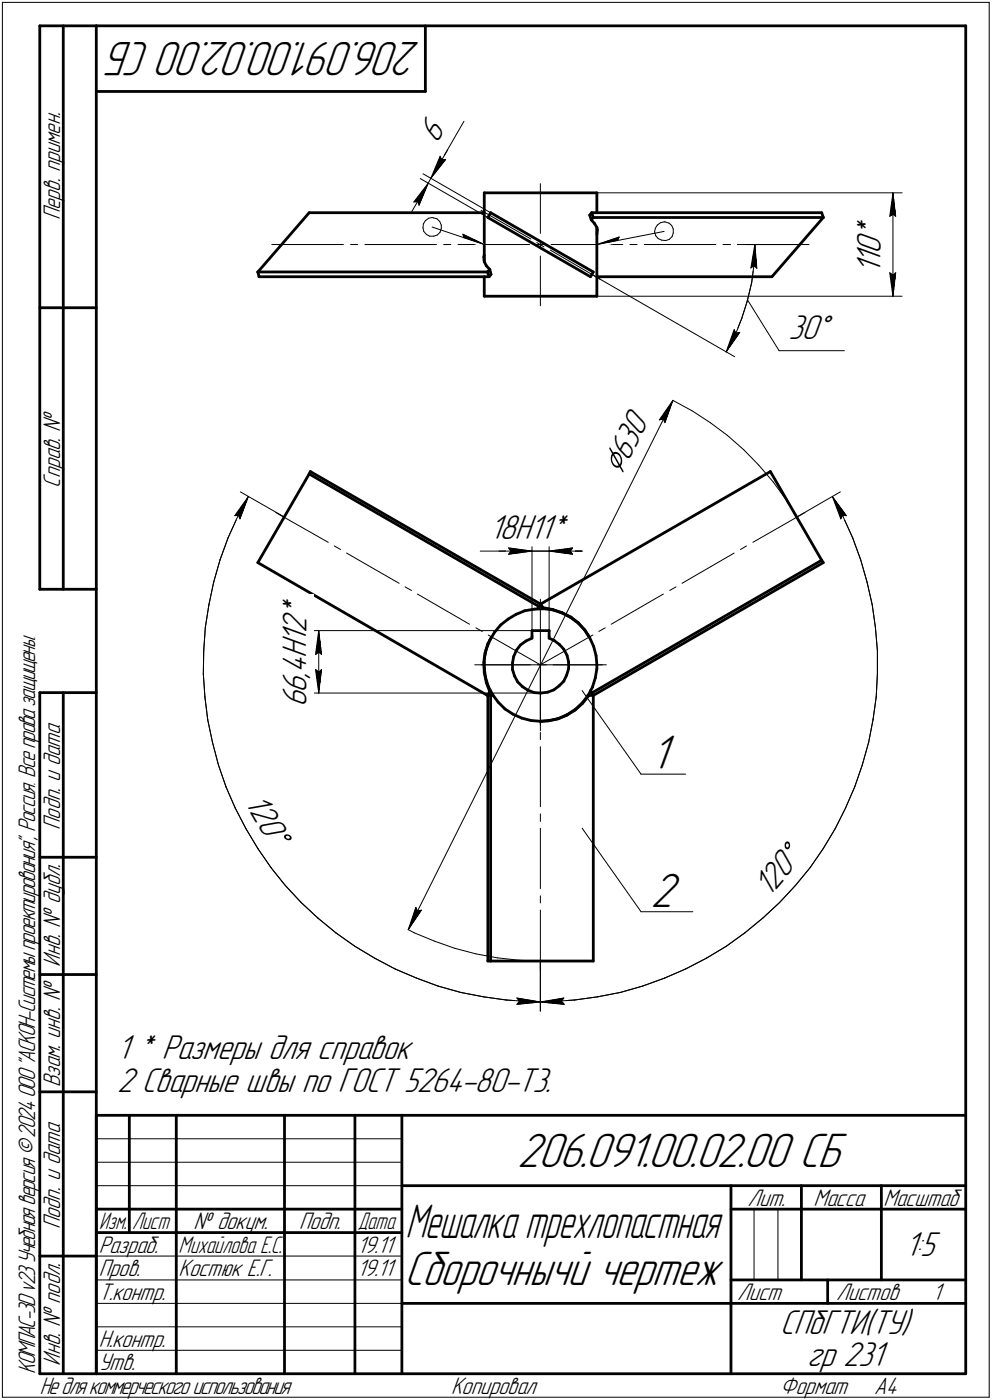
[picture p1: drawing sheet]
<svg xmlns="http://www.w3.org/2000/svg" width="211mm" height="298mm" viewBox="0 0 211 298" stroke-linecap="round" stroke-linejoin="round" font-family="sans-serif">
<defs><g id="words">
<g font-size="10.9">
<text x="89.4" y="9" transform="rotate(-180 89.4 9)">206.091.00.02.00 СБ</text>
<text x="138.4" y="163.8">1</text>
<text x="138.4" y="193.1">2</text>
<text x="110.1" y="248.5">206.091.00.02.00 СБ</text>
<text x="86" y="273.5">Сборочнычй чертеж</text>
</g>
<text font-size="10.7" x="86.3" y="263.5">Мешалка трехлопастная</text>
<text font-size="8.5" x="132.2" y="101.4" transform="rotate(-63 132.2 101.4)">Ç630</text>
<g font-size="7.8">
<text x="93" y="30.6" transform="rotate(-60 93 30.6)">6</text>
<text x="187.4" y="50.9" transform="rotate(-90 187.4 50.9)">*</text>
<text x="187.4" y="58.3" transform="rotate(-90 187.4 58.3)">1</text>
<text x="187.4" y="56.2" transform="rotate(-90 187.4 56.2)">1</text>
<text x="187.4" y="54.1" transform="rotate(-90 187.4 54.1)">0</text>
<text x="167.8" y="72.1">30Å</text>
<text x="104.2" y="114.8">18H11*</text>
<text x="65.2" y="131.6" transform="rotate(-90 65.2 131.6)">*</text>
<text x="65.2" y="136.9" transform="rotate(-90 65.2 136.9)">1</text>
<text x="65.2" y="134.8" transform="rotate(-90 65.2 134.8)">2</text>
<text x="65.2" y="143.2" transform="rotate(-90 65.2 143.2)">4</text>
<text x="65.2" y="140.1" transform="rotate(-90 65.2 140.1)">H</text>
<text x="65.2" y="147.5" transform="rotate(-90 65.2 147.5)">6</text>
<text x="65.2" y="144.3" transform="rotate(-90 65.2 144.3)">,</text>
<text x="65.2" y="150.6" transform="rotate(-90 65.2 150.6)">6</text>
<text x="52" y="170.8" transform="rotate(60 52 170.8)">120Å</text>
<text x="163.6" y="191.2" transform="rotate(-50 163.6 191.2)">120Å</text>
<text x="24.9" y="225.5">1 * Размеры для справок</text>
<text x="24.9" y="232.6">2 Сварные швы по ГОСТ 5264-80-Т3.</text>
<text x="192.6" y="267.5">1:5</text>
<text x="166" y="284.1">СПбГТИ(ТУ)</text>
<text x="171.7" y="291">гр 231</text>
</g>
<g font-size="5.4">
<text x="12.8" y="46.9" transform="rotate(-90 12.8 46.9)">Перв. примен.</text>
<text x="12.8" y="103.8" transform="rotate(-90 12.8 103.8)">Справ. !</text>
<text x="12.8" y="176.7" transform="rotate(-90 12.8 176.7)">Подп. и дата</text>
<text x="12.8" y="205.8" transform="rotate(-90 12.8 205.8)">Инв. ! дубл.</text>
<text x="12.8" y="231.6" transform="rotate(-90 12.8 231.6)">Взам. инв. !</text>
<text x="159.1" y="256.8">Лит.</text>
<text x="173.1" y="256.8">Масса</text>
<text x="188" y="256.8">Масштаб</text>
<text x="12.8" y="261.7" transform="rotate(-90 12.8 261.7)">Подп. и дата</text>
<text x="41.2" y="261.8">! докум.</text>
<text x="63.6" y="261.8">Подп.</text>
<text x="21" y="266.8">Разраб.</text>
<text x="76" y="266.8">19.11</text>
<text x="21" y="271.8">Пров.</text>
<text x="38" y="271.8">Костюк Е.Г.</text>
<text x="76" y="271.8">19.11</text>
<text x="21" y="276.8">Т.контр.</text>
<text x="156.9" y="276.8">Лист</text>
<text x="177.9" y="276.8">Листов</text>
<text x="198.4" y="276.8">1</text>
<text x="21" y="286.8">Н.контр.</text>
<text x="7.5" y="292.5" transform="rotate(-90 7.5 292.5)">КОМПАС-3Dv23Учебнаяверсия©2024ООО&quot;АСКОН-Системыпроектирования&quot;, Россия. Всеправазащищены.</text>
<text x="12.8" y="290.8" transform="rotate(-90 12.8 290.8)">Инв. ! подл.</text>
<text x="21" y="291.8">Утв.</text>
<text x="8.5" y="296.7">Недлякоммерческогоиспользования</text>
<text x="96" y="296.8">Копировал</text>
<text x="166" y="296.8">Формат</text>
<text x="186" y="296.8">A4</text>
</g>
<g font-size="5.3">
<text x="21.1" y="261.8">Изм.</text>
<text x="28.1" y="261.8">Лист</text>
<text x="76.1" y="261.8">Дата</text>
<text x="38" y="266.8">Михайлова Е.С.</text>
</g>
</g></defs>
<g fill="none" stroke="#000" stroke-width=".59">
<path d="M8.5 5.5v120zM8.5 5.5h12zM13.5 5.5v120zM20.5 5.5v287zM20.5 5.5h185zM20.5 19.5h70zM90.5 5.5v14zM205.5 5.5v287zM54.9 57.9h48.8zM54.9 57.9l.2 1zM55.1 58.9h49zM65.8 45.3l-10.9 12.6z"/>
<path d="M65.8 45.3h37.2zM103 54.8v.9zM103 58.9v4.2zM103 41.1v14.5zM103 41.1h24zM103 55.7l.5 .9zM103 54.3v.5zM103.5 56.6l.7 .8zM103.7 57.9l.4 1zM103.7 57.9l.5-.5zM103.8 46.3l21.8 12.6zM104.2 57.4l.3 1z"/>
<path d="M104.4 45.3l21.8 12.6zM104.4 45.3l-.6 1zM104.5 58.4l-.4 .5zM125.5 45.8l.3 1zM125.8 46.8l.7 .8zM125.9 45.3l-.4 .5zM125.9 45.3l.3 1zM125.9 45.3h48.9zM126.2 46.3l-.4 .5zM126.2 46.3h49zM126.2 57.9l-.6 1zM126.5 47.6l.5 .8z"/>
<path d="M127 48.4l.1 .5zM127 58.9h37.3zM127 48.6v14.5zM127 41.1v4.2zM127.1 48.9l-.1 1.1zM174.8 45.3l.4 1zM175.2 46.3l-10.9 12.6zM8.5 65.5h12zM103 63.1h24zM54.9 119.8l48.8 28.3zM65.8 100.9l-10.9 18.9zM65.8 100.9l48.8 28.2z"/>
<path d="M66 100.4l49 28.2zM66 100.4l-.2 .5zM163.9 100.4l10.9 18.9zM174.8 119.3l.4 .5zM8.5 125.5h12zM103.2 139l-.2 2.1zM103.5 138.3l-.5 1.9zM103.8 137.1l-.6 1.9zM104.2 136.3l-.7 2zM104.5 135.9l-.7 1.2zM104.6 135.7l-.1 .2zM105.2 134.6l-1 1.7z"/>
<path d="M106.5 133.1l1.6-1.3zM106.5 133.1l-1.3 1.5zM108.1 131.8l1.7-1zM109.3 139.8l-.2 1.3zM109.8 130.8l1.9-.8zM109.9 138.4l-.6 1.4zM110.7 137.3l1.2-.8zM110.7 137.3l-.8 1.1zM111.7 130l2-.3zM111.9 136.5l1.3-.6zM113.2 134.3v1.2zM113.2 134.3h3.6z"/>
<path d="M113.2 135.5v.4zM113.7 129.7l2-.1zM114.6 129.1l-.2 .5zM115 128.6l-.4 .5zM115.1 128.6l.4 .8zM115.1 128.6l48.8-28.2zM115.5 129.4l.1 .2zM115.5 129.4l2.1 .4zM115.7 129.6l2 .3zM116.8 134.3v1.2zM116.8 135.9l1.1 .5zM116.8 135.5v.4z"/>
<path d="M117.6 129.8l2 .7zM117.7 129.9l1.9 .7zM117.9 136.4l1.1 .8zM119 137.2l1 1.1zM119.6 130.5l1.9 .9zM119.6 130.6l1.8 .9zM120 138.3l.6 1.2zM120.6 139.5l.4 1.5zM121.4 131.5l1.6 1.2zM121.5 131.4l1.6 1.3zM123 132.7l1.4 1.4zM123.1 132.7l1.4 1.5z"/>
<path d="M124.4 134.1l1.1 1.7zM124.5 134.2l.7 1.2zM125.2 135.4l.1 .1zM125.5 135.8l.8 1.9zM126.3 137.7l.5 1.9zM126.8 139.6l.2 2zM8.5 147.5v145zM8.5 147.5h12zM13.5 147.5v145zM103 141.1v2.1zM103 140.2v2zM103 142.2l.3 2z"/>
<path d="M103 143.2l.5 2.1zM103.3 144.2l.6 1.9zM103.5 145.3l.7 2zM103.8 148.1h.6zM103.8 148.1v56.5zM103.9 146.1l.9 1.8zM104.2 147.3l-.5 .8zM104.3 147.1l-.1 .2zM104.4 148.1h.5zM104.4 148.1v56.5zM104.8 147.9l1.2 1.6zM106 149.5l1.4 1.5z"/>
<path d="M107.4 151l1.7 1.1zM109.1 141.1v1.5zM109.1 142.6l.4 1.3zM109.1 152.1l1.9 .8zM109.5 143.9l.7 1.3zM110.2 145.2l1 1zM111 152.9l1.9 .5zM111.2 146.2l1.2 .8zM112.4 147l1.3 .5zM112.9 153.4l2 .2zM113.7 147.5l1.4 .1zM114.9 153.6l2-.2z"/>
<path d="M115.1 147.6l1.4-.2zM115.1 153.6h.2zM115.3 153.6l1.4-.1zM116.5 147.4l1.4-.5zM116.7 153.5l2-.4zM116.9 153.4l2-.4zM117.9 146.9l1.1-.9zM118.7 153.1l1.9-.8zM118.9 153l1.8-.9zM119 146l1-1zM120.6 152.3l1.7-1.1zM120.6 143.8l-.6 1.2z"/>
<path d="M120.7 152.1l1.7-1.1zM121 142.4l-.4 1.4zM121 141v1.4zM122.3 151.2l1.7-1.4zM122.4 151l1.5-1.3zM125.1 148.1h.2zM125.1 148.1l-1.2 1.6zM125.3 148.1l-1.3 1.7zM125.3 148.1h.9zM125.6 147.1l.3 .5zM125.9 147.6l.3 .5zM125.9 147.6l48.9-28.3z"/>
<path d="M126.1 146.3l-1 1.8zM126.2 148.1l49-28.3zM126.2 148.1v56.5zM126.7 144.4l-.6 1.9zM127 142.4l-.3 2zM127 141.6v.8zM8.5 182.5h12zM8.5 207.5h12zM103.8 204.6h.6zM104.4 204.6h21.8zM8.5 232.5h12zM20.5 237.5h185z"/>
<path d="M20.5 237.5v55zM27.5 237.5v25zM37.5 237.5v55zM60.5 237.5v55zM75.5 237.5v55zM85.5 237.5v55zM20.5 257.5h65zM85.5 252.5h120zM155.5 252.5v40zM155.5 257.5h15zM170.5 252.5v20zM170.5 257.5h35z"/>
<path d="M187.5 252.5v20zM8.5 267.5h12zM20.5 262.5h65zM85.5 277.5h70zM155.5 277.5h50zM155.5 272.5h50zM176.1 272.5v5zM8.5 292.5h12zM20.5 292.5h185z"/>
</g>
<g fill="none" stroke="#000" stroke-width=".21">
<path d="M.5 .5v297zM.5 .5h210zM210.5 .5v297zM89.4 38l14.4 8.3zM90 37l14.4 8.3zM91.1 39l-3 4zM91.1 39l-1.9 4.7zM91.1 39l-3.5 6zM91.7 37.9l-.6 1.1zM93.6 33.3l.4 .7zM93.6 33.3l-1.9 4.6zM94 34h.8z"/>
<path d="M94.2 33.6l-2.5 4.3zM94.8 34l-3.1 3.9zM95.2 31.9l-3.5 6zM98.7 25.8l-4.5 7.8zM115 39.1v10.6zM57.8 52.1h15.3zM74.6 52.1h1.5zM77.6 52.1h15.3zM88.1 43l.8-.1zM88.9 42.9l.3 .8zM90 48.5l.2 .8zM90.1 47.7l-.1 .8z"/>
<path d="M90.2 49.3l.6 .7zM90.5 47l.7-.5zM90.5 47l-.4 .7zM90.8 50l.6 .3zM91.2 46.5l.7-.2zM91.4 50.3h.9zM91.9 48.3l11.1 3.8zM91.9 46.3l.3 .1zM92.2 46.4l.8 .2zM92.3 50.3l.7-.3zM93 46.6l.6 .6zM93 50l.6-.6z"/>
<path d="M93.6 47.2l.3 .7zM93.9 48.7l-.3 .7zM93.9 47.9v.8zM94.4 52.1h1.5zM97.5 52.1h15.2zM98.5 49.9l4.5 2.2zM98.5 49.9l.2 .7zM102.4 44.8l10.5 6.1zM114.2 52.1h1.5zM114.2 51.6l1.5 1zM115 54.5v10.6zM115 51.2v1.8z"/>
<path d="M117.1 53.3l10.6 6.1zM117.3 52.1h15.2zM125.9 58.4l30.4 17.5zM127 41.1h64.9zM127 52.1l4.7-1.6zM127 52.1l14.3-2.8zM131.7 50.5l-.3 .7zM134 52.1h1.6zM137.1 52.1h15.2zM139.3 49.4l.2 .8zM139.4 48.6l-.1 .8zM139.5 50.2l.5 .6z"/>
<path d="M139.9 47.9l.6-.5zM139.9 47.9l-.5 .7zM140 50.8l.8 .3zM140.5 47.4l.8-.2zM140.8 51.1l.8 .1zM141.3 47.2h.2zM141.5 47.2l.8 .3zM141.6 51.2l.8-.2zM142.3 47.5l.6 .5zM142.4 51l.6-.6zM142.9 48l.4 .8zM143.3 49.6l-.3 .8z"/>
<path d="M143.3 48.8v.8zM153.8 52.1h1.6zM156.9 52.1h15.2zM158.7 52.1h11.5zM159.8 57.1l.6-.5zM160.4 56.3l-.5 3.9zM160.4 56.6l.6 .5zM160.6 52.4l-.2 3.9zM160.6 52.1v.3zM160.6 52.1l.4 5zM160.6 52.1l-.8 5zM189.3 46.1l.7-.5z"/>
<path d="M189.3 58.1l.7 5zM189.3 58.1l.7 .5zM190 41.1l.6 5zM190 45.6l.6 .5zM190 41.1l-.7 5zM190 58.6l.6-.5zM190 41.1v22zM190.6 58.1l-.6 5zM127 63.1h64.9zM156.2 70.2l-1.7 4.7zM156.2 70.2l.3 .8zM156.4 71.5l-1.9 3.4z"/>
<path d="M156.5 71l.9-.2zM157.4 70.8l-2.9 4.1zM157.8 67.8l-1.4 3.7zM159 64.1l-1.2 3.7zM159.1 63.9l6.7 10.8zM159.9 60.2l-.9 3.9zM165.8 74.7h13.9zM140.3 89.4l.8-.2zM141.1 89.2l.4 .8zM143.2 85.3l4 2.2zM143.2 85.3l-1.7 4.7zM143.2 85.3l-2.9 4.1z"/>
<path d="M143.2 85.3l-56.3 112.7zM147.2 87.5l3.9 2.5zM151.1 90l3.7 2.7zM154.8 92.7l3.4 3.1zM158.2 95.8l3.3 3.3zM161.5 99.1l3 3.5zM46.8 119.2l-1.3 4.8zM48.5 114.6l-1.7 4.6zM50 109.8l.7-.1zM50.5 110.1l-2 4.5zM50.7 109.7l.4 .8zM51.1 104.7l9.4 5.4z"/>
<path d="M52.8 105.7l-2.3 4.4zM52.8 105.7l-1.7 4.8zM52.8 105.7l-2.8 4.1zM58.7 109.1l11.1 6.4zM71.1 116.2l1.4 .8zM73.7 117.8l11.2 6.4zM102.2 117.3h21.7zM106.2 117.3h7zM108.2 116.7l5 .6zM108.2 116.7l.5 .6zM108.2 118l5-.7zM108.7 117.3l-.5 .7z"/>
<path d="M113.2 115.4v18.9zM113.2 117.3h3.6zM116.8 117.3h7.1zM116.8 115.4v18.9zM116.8 117.3l5 .7zM116.8 117.3l5-.6zM116.8 117.3h7zM121.3 117.3l.5 .7zM121.8 116.7l-.5 .6zM157.6 117l1.2-.8zM160.2 115.5l11.1-6.4zM164.5 102.6l2.7 3.7z"/>
<path d="M167.2 106.3l2.4 3.8zM169.6 110.1l9.2-5.4zM177.1 105.7l2.3 4.4zM177.1 105.7l3 4.1zM177.1 105.7l1.8 4.8zM179.2 109.7l.9 .1zM179.2 109.7l-.3 .8zM179.4 110.1l2 4.5zM181.4 114.6l1.7 4.6zM183.1 119.2l1.4 4.8zM43.3 138.5v5zM43.7 133.6l-.4 4.9z"/>
<path d="M44.4 128.8l-.7 4.8zM45.5 124l-1.1 4.8zM65.8 134.3h47.4zM67.1 139.4l.7-.5zM67.8 134.3l.6 5.1zM67.8 138.9l.6 .5zM67.8 134.3l-.7 5.1zM67.8 134.3v13.3zM86.2 125l1.3 .7zM88.8 126.5l11.1 6.4zM101.3 133.7l1.3 .8zM103.9 135.2l11.1 6.4z"/>
<path d="M115 127.6v14zM127.4 134.5l1.4-.8zM130 132.9l11.1-6.4zM142.5 125.7l1.3-.7zM145.1 124.2l11.1-6.4zM184.5 124l1.1 4.8zM185.6 128.8l.7 4.8zM186.3 133.6l.4 4.9zM186.7 138.5v5zM43.3 143.5l.3 4.9zM43.6 148.4l.6 4.8zM44.2 153.2l1 4.9z"/>
<path d="M45.2 158.1l1.3 4.8zM65.8 147.6h49.2zM67.1 142.6l.7 5zM67.1 142.6l.7 .5zM67.8 143.1l.6-.5zM68.4 142.6l-.6 5zM101 141.6h14zM102.4 141.6h10.5zM114.4 141.6h1.8zM115 141.6h14zM115 141.6v14zM115 141.6v12.8z"/>
<path d="M115 156v1.5zM115 159v12.8zM115 141.6l11.2-6.4zM117.7 141.6h10.5zM123.9 147.1l12.5 17.7zM184.8 158.1l-1.3 4.8zM185.8 153.2l-1 4.9zM186.4 148.4l-.6 4.8zM186.7 143.5l-.3 4.9zM46.5 162.9l1.6 4.7zM48.1 167.6l1.9 4.4zM50 172l2.3 4.4z"/>
<path d="M52.3 176.4l2.6 4.3zM115 173.3v1.6zM115 176.4v12.8zM123.9 176.4l12.5 17.7zM136.4 164.8h9.5zM177.7 176.4l-2.5 4.3zM179.9 172l-2.2 4.4zM181.9 167.6l-2 4.4zM183.5 162.9l-1.6 4.7zM54.9 180.7l2.8 4zM57.7 184.7l3 3.9zM60.7 188.6l3.4 3.6z"/>
<path d="M64.1 192.2l3.5 3.3zM67.6 195.5l3.9 3.1zM71.5 198.6l4 2.9zM86.9 198l1.2 .6zM88.1 198.6l4.4 1.8zM88.5 193.2l-1.6 4.8zM88.5 193.2l.3 .8zM88.8 194l.9-.2zM89.7 193.8l-2.8 4.2zM115 190.8v1.5zM115 193.8v12.8zM136.4 194.1h11z"/>
<path d="M158.5 198.6l3.8-3.1zM162.3 195.5l3.6-3.3zM169.2 188.6l-3.3 3.6zM172.4 184.7l-3.2 3.9zM175.2 180.7l-2.8 4zM75.5 201.5l4.3 2.5zM79.8 204l4.3 2.3zM84.1 206.3l4.5 2zM88.6 208.3l4.6 1.7zM92.5 200.4l4.3 1.5zM93.2 210l4.8 1.3zM96.8 201.9l4.5 1.2z"/>
<path d="M98 211.3l4.9 1zM101.3 203.1l4.5 .9zM102.9 212.3l4.8 .6zM105.8 204l4.6 .5zM107.7 212.9l4.9 .4zM110 213.9l5-.5zM110 212.5l.5 .7zM110 212.5l5 .9zM110.4 204.5l4.6 .1zM110.5 213.2l-.5 .7zM112.6 213.3l2.4 .1zM115 213.4l2.3-.1z"/>
<path d="M115 204.6v10.7zM115 213.4l5-.9zM115 213.4l5.1 .5zM117.3 213.3l5-.4zM119.5 213.2l.6 .7zM120 212.5l-.5 .7zM122.3 212.9l4.9-.6zM127.2 212.3l4.8-1zM132 211.3l4.7-1.3zM136.7 210l4.7-1.7zM141.4 208.3l4.5-2zM145.9 206.3l4.4-2.3z"/>
<path d="M150.3 204l4.2-2.5zM154.5 201.5l4-2.9zM20.5 247.5h65zM20.5 252.5h65zM20.5 242.5h65zM160.4 257.5v15zM165.5 257.5v15zM20.5 267.5h65zM20.5 272.5h65zM20.5 277.5h65zM.5 297.5h210zM20.5 282.5h65z"/>
<path d="M20.5 287.5h65z"/>
</g>
<g fill="#fff" stroke="#fff" stroke-width=".21">
<path d="M88.2 192.6h.3zM88.2 192.7h.4zM88.1 192.8h.7zM88.1 192.9h.9zM88.1 193h1.1zM88.1 193h1.2zM88.1 193.1h1.5zM88.1 193.2h1.6zM88 193.3h1.9zM88 193.4h2.1zM87.9 193.5h2.4zM87.9 193.5h2.5zM87.9 193.6h2.5zM87.8 193.7h2.5zM87.8 193.8h2.5zM87.8 193.9h2.5zM87.7 194h2.5zM87.7 194.1h2.4zM87.7 194.1h2.4zM87.6 194.2h2.4zM87.6 194.3h2.3zM87.5 194.4h2.4zM87.5 194.5h2.3zM87.5 194.6h2.2zM87.5 194.6h2.2zM87.5 194.7h2.2zM87.5 194.8h2.1zM87.4 194.9h2.2zM87.4 195h2.1zM87.4 195.1h2zM87.3 195.2h2.1zM87.3 195.2h2zM87.2 195.3h2zM87.2 195.4h2zM87.2 195.5h2zM87.1 195.6h2zM87.1 195.7h2zM87.1 195.7h1.9zM87 195.8h1.9zM87 195.9h1.9zM87 196h1.8zM87 196.1h1.7zM87 196.2h1.7zM87 196.3h1.6zM87 196.3h1.6zM87 196.4h1.6zM87 196.5h1.5zM87 196.6h1.4zM87 196.7h1.3zM87 196.8h1.2zM87 196.8h1.1zM87 196.9h1.1zM87 197h1zM87 197.1h.9zM87 197.2h.8zM87 197.3h.7zM87 197.4h.5zM87 197.4h.5zM87 197.5h.4zM87 197.6h.3zM87 197.7h.2zM87 197.8h.1z"/>
<path d="M143 85.4h.2zM142.9 85.5h.3zM142.8 85.6h.4zM142.7 85.7h.5zM142.7 85.8h.5zM142.6 85.9h.6zM142.4 85.9h.8zM142.3 86h.9zM142.2 86.1h1zM142.2 86.2h1zM142.1 86.3h1zM142 86.4h1.1zM141.9 86.4h1.2zM141.7 86.5h1.4zM141.7 86.6h1.4zM141.6 86.7h1.5zM141.6 86.8h1.5zM141.6 86.9h1.5zM141.5 87h1.6zM141.4 87h1.7zM141.4 87.1h1.7zM141.3 87.2h1.7zM141.2 87.3h1.8zM141.2 87.4h1.8zM141.1 87.5h1.8zM141.1 87.5h1.8zM141 87.6h1.9zM141 87.7h1.8zM140.9 87.8h1.9zM140.8 87.9h2zM140.8 88h1.9zM140.7 88.1h2zM140.6 88.1h2.1zM140.6 88.2h2.1zM140.5 88.3h2.2zM140.5 88.4h2.2zM140.5 88.5h2.1zM140.4 88.6h2.2zM140.3 88.6h2.3zM140.2 88.7h2.3zM140.2 88.8h2.3zM140.1 88.9h2.4zM140 89h2.4zM140 89.1h2.4zM140 89.2h2.4zM139.9 89.2h2.4zM139.9 89.3h2.4zM139.8 89.4h2.5zM139.7 89.5h2.5zM139.6 89.6h2.6zM139.8 89.7h2.4zM140 89.7h2.2zM140.1 89.8h2.1zM140.3 89.9h1.9zM140.5 90h1.6zM140.6 90.1h1.5zM140.7 90.2h1.4zM141 90.3h1zM141.1 90.3h.9zM141.3 90.4h.7zM141.5 90.5h.4zM141.6 90.6h.3z"/>
<path d="M133.5 86.1h.3zM133.4 86.2h.5zM133.4 86.3h.7zM133.3 86.4h1zM133.3 86.4h1.2zM133.3 86.5h1.3zM133.3 86.6h1.5zM133.2 86.7h1.8zM133.2 86.8h1.9zM133.1 86.9h2.2zM133.1 87h2.4zM133 87h2.6zM133 87.1h2.8zM132.9 87.2h3.1zM132.9 87.3h3.2zM132.8 87.4h3.5zM132.8 87.5h3.7zM132.8 87.5h3.9zM132.8 87.6h4zM132.7 87.7h4.3zM132.7 87.8h4.5zM132.6 87.9h4.7zM132.6 88h4.9zM132.5 88.1h5.2zM132.5 88.1h5.3zM132.4 88.2h5.6zM132.4 88.3h5.8zM132.3 88.4h6zM132.3 88.5h6.2zM132.2 88.6h6.5zM132.2 88.6h6.7zM132.2 88.7h6.8zM132.2 88.8h7zM132.1 88.9h7.3zM132.1 89h7.4zM132 89.1h7.7zM132 89.2h7.9zM131.9 89.2h8.1zM131.9 89.3h8.1zM131.8 89.4h8.2zM131.8 89.5h8.2zM131.7 89.6h8.2zM131.7 89.7h8.2zM131.7 89.7h8.1zM131.7 89.8h8.1zM131.6 89.9h8.1zM131.6 90h8.1zM131.5 90.1h8.1zM131.5 90.2h8.1zM131.4 90.3h8.1zM131.4 90.3h8.1zM131.3 90.4h8.1zM131.3 90.5h8.1zM131.2 90.6h8.2zM131.2 90.7h8.2zM131.1 90.8h8.2zM131.1 90.8h8.2zM131.1 90.9h8.1zM131.1 91h8.1zM131 91.1h8.1zM131 91.2h8.1zM130.9 91.3h8.1zM130.9 91.4h8.1zM130.8 91.4h8.1zM130.8 91.5h8.1zM130.7 91.6h8.2zM130.7 91.7h8.2zM130.6 91.8h8.2zM130.6 91.9h8.2zM130.6 91.9h8.1zM130.6 92h8.1zM130.5 92.1h8.1zM130.5 92.2h8.1zM130.4 92.3h8.1zM130.4 92.4h8.1zM130.3 92.5h8.1zM130.3 92.5h8.1zM130.2 92.6h8.1zM130.2 92.7h8.1zM130.1 92.8h8.2zM130.1 92.9h8.2zM130 93h8.2zM130 93h8.2zM130 93.1h8.1zM130 93.2h8.1zM129.9 93.3h8.1zM129.9 93.4h8.1zM129.8 93.5h8.1zM129.8 93.6h8.1zM129.7 93.6h8.1zM129.7 93.7h8.1zM129.6 93.8h8.2zM129.6 93.9h8.2zM129.5 94h8.2zM129.5 94.1h8.2zM129.5 94.1h8.1zM129.5 94.2h8.1zM129.4 94.3h8.1zM129.4 94.4h8.1zM129.3 94.5h8.1zM129.3 94.6h8.1zM129.2 94.7h8.1zM129.2 94.7h8.1zM129.1 94.8h8.1zM129.1 94.9h8.1zM129 95h8.2zM129 95.1h8.2zM128.9 95.2h8.2zM128.9 95.2h8.2zM128.9 95.3h8.1zM128.9 95.4h8.1zM128.8 95.5h8.1zM128.8 95.6h8.1zM128.7 95.7h8.1zM128.7 95.8h8.1zM128.6 95.8h8.1zM128.6 95.9h8.1zM128.5 96h8.2zM128.5 96.1h8.2zM128.4 96.2h8.2zM128.4 96.3h8.2zM128.4 96.4h8.1zM128.4 96.4h8.1zM128.3 96.5h8.1zM128.3 96.6h8.1zM128.2 96.7h8.1zM128.2 96.8h8.1zM128.1 96.9h8.1zM128.1 96.9h8.1zM128 97h8.1zM128 97.1h8.1zM127.9 97.2h8.2zM127.9 97.3h8.2zM127.8 97.4h8.2zM127.8 97.5h8.2zM127.8 97.5h8.1zM127.8 97.6h8.1zM127.7 97.7h8.1zM127.7 97.8h8.1zM127.6 97.9h8.1zM127.6 98h8.1zM127.5 98h8.1zM127.5 98.1h8.1zM127.4 98.2h8.2zM127.4 98.3h8.2zM127.3 98.4h8.2zM127.3 98.5h8.2zM127.3 98.6h8.1zM127.3 98.6h8.1zM127.2 98.7h8.1zM127.2 98.8h8.1zM127.1 98.9h8.1zM127.3 99h7.9zM127.5 99.1h7.6zM127.7 99.1h7.4zM127.8 99.2h7.2zM128 99.3h7zM128.2 99.4h6.8zM128.4 99.5h6.6zM128.5 99.6h6.4zM128.7 99.7h6.2zM128.9 99.7h5.9zM129 99.8h5.8zM129.2 99.9h5.5zM129.4 100h5.3zM129.5 100.1h5.1zM129.7 100.2h4.9zM129.9 100.2h4.6zM130 100.3h4.5zM130.2 100.4h4.3zM130.4 100.5h4.1zM130.6 100.6h3.8zM130.7 100.7h3.7zM130.9 100.8h3.4zM131.1 100.8h3.2zM131.2 100.9h3zM131.4 101h2.8zM131.6 101.1h2.5zM131.7 101.2h2.4zM131.9 101.3h2.1zM132.1 101.3h1.9zM132.2 101.4h1.7zM132.4 101.5h1.5zM132.6 101.6h1.3zM132.8 101.7h1.1zM132.9 101.8h.9zM133.1 101.9h.7zM133.3 101.9h.4zM133.4 102h.3z"/>
<path d="M167.3 178.2h.2zM167.2 178.3h.4zM167.1 178.4h.5zM167 178.5h.7zM167 178.6h.8zM166.9 178.6h1.1zM166.9 178.7h1.2zM166.8 178.8h1.3zM166.7 178.9h1.5zM166.6 179h1.7zM166.5 179.1h1.9zM166.5 179.2h2.1zM166.4 179.2h2.3zM166.4 179.3h2.3zM166.3 179.4h2.5zM166.2 179.5h2.7zM166.1 179.6h3zM166 179.7h3.2zM165.9 179.7h3.3zM165.9 179.8h3.4zM165.9 179.9h3.5zM165.8 180h3.7zM165.7 180.1h4zM165.6 180.2h4.2zM165.5 180.3h4.3zM165.4 180.3h4.5zM165.4 180.4h4.6zM165.4 180.5h4.8zM165.3 180.6h5zM165.2 180.7h5.1zM165.1 180.8h5.3zM165 180.8h5.5zM164.9 180.9h5.7zM164.8 181h6zM164.8 181.1h6.1zM164.8 181.2h6.1zM164.7 181.3h6.3zM164.6 181.4h6.5zM164.5 181.4h6.8zM164.4 181.5h7zM164.3 181.6h7.1zM164.3 181.7h7.2zM164.3 181.8h7.3zM164.2 181.9h7.5zM164.1 181.9h7.8zM164 182h8zM163.9 182.1h8.1zM163.8 182.2h8.3zM163.8 182.3h8.4zM163.7 182.4h8.7zM163.7 182.5h8.8zM163.6 182.5h9zM163.5 182.6h9.1zM163.4 182.7h9.3zM163.3 182.8h9.5zM163.3 182.9h9.5zM163.2 183h9.5zM163.2 183h9.4zM163.1 183.1h9.5zM163 183.2h9.5zM162.9 183.3h9.5zM162.8 183.4h9.6zM162.8 183.5h9.5zM162.7 183.6h9.5zM162.6 183.6h9.5zM162.6 183.7h9.4zM162.5 183.8h9.5zM162.4 183.9h9.5zM162.3 184h9.6zM162.3 184.1h9.5zM162.2 184.1h9.5zM162.1 184.2h9.5zM162.1 184.3h9.4zM162 184.4h9.4zM161.9 184.5h9.5zM161.8 184.6h9.6zM161.8 184.7h9.5zM161.7 184.7h9.5zM161.6 184.8h9.5zM161.5 184.9h9.5zM161.5 185h9.4zM161.4 185.1h9.5zM161.3 185.2h9.6zM161.3 185.3h9.5zM161.2 185.3h9.5zM161.1 185.4h9.5zM161 185.5h9.5zM161 185.6h9.5zM160.9 185.7h9.5zM160.8 185.8h9.5zM160.8 185.8h9.5zM160.7 185.9h9.5zM160.6 186h9.5zM160.5 186.1h9.5zM160.4 186.2h9.6zM160.4 186.3h9.5zM160.3 186.4h9.5zM160.3 186.4h9.5zM160.2 186.5h9.5zM160.1 186.6h9.5zM160 186.7h9.5zM159.9 186.8h9.6zM159.9 186.9h9.5zM159.8 186.9h9.5zM159.8 187h9.4zM159.7 187.1h9.5zM159.6 187.2h9.5zM159.5 187.3h9.6zM159.4 187.4h9.6zM159.3 187.5h9.6zM159.3 187.5h9.5zM159.4 187.6h9.3zM159.5 187.7h9.2zM159.6 187.8h9zM159.7 187.9h8.9zM159.8 188h8.7zM159.9 188h8.5zM160 188.1h8.3zM160.1 188.2h8.1zM160.2 188.3h7.9zM160.3 188.4h7.8zM160.4 188.5h7.7zM160.4 188.6h7.6zM160.6 188.6h7.3zM160.7 188.7h7.1zM160.8 188.8h6.9zM160.9 188.9h6.7zM161 189h6.6zM161 189.1h6.6zM161.2 189.1h6.3zM161.3 189.2h6.1zM161.4 189.3h5.9zM161.5 189.4h5.7zM161.5 189.5h5.6zM161.6 189.6h5.5zM161.8 189.7h5.2zM161.9 189.7h5.1zM162 189.8h4.9zM162.1 189.9h4.7zM162.1 190h4.6zM162.2 190.1h4.5zM162.3 190.2h4.3zM162.5 190.2h4zM162.6 190.3h3.9zM162.6 190.4h3.8zM162.7 190.5h3.6zM162.8 190.6h3.4zM162.9 190.7h3.3zM163.1 190.8h3zM163.2 190.8h2.8zM163.2 190.9h2.7zM163.3 191h2.6zM163.4 191.1h2.4zM163.5 191.2h2.3zM163.7 191.3h2zM163.7 191.3h1.9zM163.8 191.4h1.7zM163.9 191.5h1.5zM164 191.6h1.4zM164.1 191.7h1.2zM164.3 191.8h1zM164.3 191.9h.9zM164.4 191.9h.7zM164.5 192h.5zM164.6 192.1h.3zM164.7 192.2h.1z"/>
<path d="M177.2 105.9h.2zM177.2 106h.3zM177.2 106.1h.4zM177.2 106.2h.5zM177.2 106.3h.6zM177.2 106.3h.7zM177.2 106.4h.9zM177.2 106.5h.9zM177.2 106.6h1zM177.2 106.7h1.2zM177.3 106.8h1.2zM177.3 106.8h1.3zM177.3 106.9h1.3zM177.3 107h1.4zM177.3 107.1h1.5zM177.3 107.2h1.6zM177.3 107.3h1.6zM177.3 107.4h1.7zM177.3 107.4h1.8zM177.3 107.5h1.9zM177.3 107.6h1.9zM177.3 107.7h1.9zM177.4 107.8h1.9zM177.4 107.9h1.9zM177.5 107.9h1.9zM177.5 108h2zM177.5 108.1h2.1zM177.5 108.2h2.1zM177.5 108.3h2.2zM177.6 108.4h2.1zM177.6 108.5h2.1zM177.6 108.5h2.2zM177.7 108.6h2.2zM177.7 108.7h2.3zM177.8 108.8h2.2zM177.8 108.9h2.3zM177.8 109h2.4zM177.9 109.1h2.4zM177.9 109.1h2.4zM178 109.2h2.3zM178 109.3h2.4zM178 109.4h2.4zM178.1 109.5h2.4zM178.1 109.6h2.5zM178.1 109.6h2.6zM178.1 109.7h2.6zM178.1 109.8h2.7zM178.2 109.9h2.6zM178.2 110h2.6zM178.2 110.1h2.6zM178.3 110.2h2.3zM178.3 110.2h2.1zM178.4 110.3h1.9zM178.4 110.4h1.7zM178.4 110.5h1.5zM178.5 110.6h1.2zM178.5 110.7h1.2zM178.6 110.7h.9zM178.6 110.8h.7zM178.6 110.9h.6zM178.6 111h.4zM178.6 111.1h.2z"/>
<path d="M120 212h.5zM119.5 212.1h1zM119 212.2h1.5zM118.4 212.3h2.1zM117.9 212.3h2.6zM117.3 212.4h3.2zM116.8 212.5h3.7zM116.6 212.6h3.9zM116.4 212.7h4.1zM116.2 212.8h4.3zM116.1 212.9h4.4zM115.9 212.9h4.6zM115.7 213h4.8zM115.6 213.1h4.9zM115.4 213.2h5.1zM115.2 213.3h5.4zM115 213.4h5.6zM115.2 213.4h5.4zM115.5 213.5h5.1zM115.7 213.6h4.9zM115.9 213.7h4.7zM116.2 213.8h4.4zM116.4 213.9h4.2zM116.7 214h3.9zM116.8 214h3.8zM117.8 214.1h2.8zM118.7 214.2h1.9zM119.6 214.3h1z"/>
<path d="M56.8 168.1h.2zM56.6 168.1h.5zM56.5 168.2h.6zM56.4 168.3h.7zM56.2 168.4h.9zM56 168.5h1.2zM55.9 168.6h1.4zM55.8 168.7h1.5zM55.6 168.7h1.8zM55.5 168.8h1.9zM55.4 168.9h2.1zM55.2 169h2.3zM55 169.1h2.6zM54.9 169.2h2.8zM54.8 169.2h2.9zM54.6 169.3h3.1zM54.4 169.4h3.3zM54.4 169.5h3.4zM54.2 169.6h3.7zM54 169.7h3.9zM53.8 169.8h4.2zM53.8 169.8h4.2zM53.6 169.9h4.5zM53.4 170h4.7zM53.3 170.1h4.9zM53.2 170.2h5.1zM53 170.3h5.3zM52.8 170.3h5.5zM52.7 170.4h5.6zM52.6 170.5h5.8zM52.4 170.6h6.1zM52.2 170.7h6.3zM52.2 170.8h6.4zM52 170.9h6.6zM51.8 170.9h6.9zM51.7 171h7zM51.6 171.1h7.2zM51.4 171.2h7.4zM51.2 171.3h7.6zM51.1 171.4h7.8zM51 171.4h7.9zM50.8 171.5h8.2zM50.6 171.6h8.5zM50.7 171.7h8.4zM50.8 171.8h8.4zM50.8 171.9h8.4zM50.9 172h8.4zM50.9 172h8.4zM51 172.1h8.4zM51.1 172.2h8.3zM51.1 172.3h8.3zM51.1 172.4h8.4zM51.1 172.5h8.4zM51.2 172.6h8.4zM51.2 172.6h8.5zM51.3 172.7h8.4zM51.4 172.8h8.4zM51.4 172.9h8.4zM51.5 173h8.4zM51.5 173.1h8.4zM51.6 173.1h8.3zM51.6 173.2h8.4zM51.6 173.3h8.4zM51.7 173.4h8.4zM51.7 173.5h8.4zM51.8 173.6h8.4zM51.8 173.7h8.5zM51.9 173.7h8.4zM51.9 173.8h8.5zM52 173.9h8.4zM52.1 174h8.4zM52.1 174.1h8.4zM52.2 174.2h8.3zM52.2 174.2h8.4zM52.2 174.3h8.4zM52.2 174.4h8.5zM52.3 174.5h8.4zM52.4 174.6h8.4zM52.4 174.7h8.5zM52.5 174.8h8.4zM52.5 174.8h8.5zM52.6 174.9h8.4zM52.6 175h8.4zM52.7 175.1h8.3zM52.7 175.2h8.4zM52.7 175.3h8.5zM52.8 175.3h8.4zM52.8 175.4h8.5zM52.9 175.5h8.4zM53 175.6h8.4zM53 175.7h8.5zM53.1 175.8h8.4zM53.1 175.9h8.5zM53.2 175.9h8.4zM53.2 176h8.4zM53.3 176.1h8.3zM53.3 176.2h8.4zM53.3 176.3h8.5zM53.4 176.4h8.4zM53.4 176.4h8.5zM53.5 176.5h8.4zM53.5 176.6h8.5zM53.6 176.7h8.5zM53.7 176.8h8.4zM53.7 176.9h8.4zM53.8 177h8.3zM53.8 177h8.4zM53.8 177.1h8.4zM53.8 177.2h8.5zM53.9 177.3h8.5zM54 177.4h8.4zM54 177.5h8.5zM54.1 177.5h8.4zM54.1 177.6h8.5zM54.2 177.7h8.5zM54.2 177.8h8.5zM54.3 177.9h8.4zM54.4 178h8.3zM54.4 178.1h8.4zM54.4 178.1h8.4zM54.4 178.2h8.5zM54.5 178.3h8.5zM54.5 178.4h8.5zM54.6 178.5h8.5zM54.7 178.6h8.4zM54.7 178.6h8.5zM54.8 178.7h8.4zM54.8 178.8h8.3zM54.9 178.9h8zM54.9 179h7.8zM54.9 179.1h7.8zM55 179.2h7.5zM55 179.2h7.3zM55.1 179.3h7zM55.1 179.4h7zM55.2 179.5h6.7zM55.3 179.6h6.4zM55.3 179.7h6.3zM55.4 179.7h6.1zM55.4 179.8h5.9zM55.5 179.9h5.6zM55.5 180h5.5zM55.5 180.1h5.4zM55.6 180.2h5.1zM55.6 180.3h4.9zM55.7 180.3h4.7zM55.7 180.4h4.6zM55.8 180.5h4.3zM55.8 180.6h4.1zM55.9 180.7h3.9zM56 180.8h3.7zM56 180.8h3.5zM56 180.9h3.4zM56 181h3.2zM56.1 181.1h3zM56.1 181.2h2.8zM56.2 181.3h2.6zM56.3 181.4h2.3zM56.3 181.4h2.2zM56.4 181.5h1.9zM56.4 181.6h1.8zM56.5 181.7h1.5zM56.5 181.8h1.4zM56.6 181.9h1.1zM56.6 181.9h1zM56.6 182h.8zM56.7 182.1h.6zM56.7 182.2h.4zM56.8 182.3h.2z"/>
<path d="M52.7 105.9h.1zM52.6 106h.2zM52.5 106.1h.3zM52.3 106.2h.5zM52.2 106.3h.6zM52.2 106.3h.6zM52.1 106.4h.7zM52 106.5h.8zM51.8 106.6h1zM51.7 106.7h1.1zM51.6 106.8h1.1zM51.6 106.8h1.1zM51.4 106.9h1.3zM51.4 107h1.3zM51.3 107.1h1.4zM51.2 107.2h1.5zM51.2 107.3h1.5zM51.1 107.4h1.6zM51.1 107.4h1.6zM51 107.5h1.7zM51 107.6h1.7zM50.9 107.7h1.8zM50.8 107.8h1.9zM50.8 107.9h1.9zM50.7 107.9h1.9zM50.6 108h2zM50.5 108.1h2.1zM50.5 108.2h2zM50.5 108.3h2zM50.4 108.4h2.1zM50.3 108.5h2.1zM50.3 108.5h2.1zM50.2 108.6h2.1zM50.1 108.7h2.2zM50.1 108.8h2.2zM50 108.9h2.2zM50 109h2.2zM49.9 109.1h2.3zM49.9 109.1h2.3zM49.8 109.2h2.4zM49.7 109.3h2.5zM49.7 109.4h2.4zM49.6 109.5h2.5zM49.5 109.6h2.5zM49.4 109.6h2.6zM49.4 109.7h2.6zM49.4 109.8h2.5zM49.3 109.9h2.6zM49.2 110h2.7zM49.4 110.1h2.4zM49.5 110.2h2.3zM49.7 110.2h2.1zM49.9 110.3h1.8zM50 110.4h1.7zM50.2 110.5h1.4zM50.3 110.6h1.3zM50.5 110.7h1.1zM50.6 110.7h1zM50.8 110.8h.8zM51 110.9h.6zM51.1 111h.4zM51.3 111.1h.2z"/>
<path d="M109.6 212h.6zM109.6 212.1h1.1zM109.6 212.2h1.6zM109.6 212.3h2.1zM109.6 212.3h2.6zM109.6 212.4h3.1zM109.6 212.5h3.6zM109.6 212.6h3.9zM109.6 212.7h4zM109.6 212.8h4.2zM109.6 212.9h4.4zM109.6 212.9h4.5zM109.6 213h4.7zM109.6 213.1h4.9zM109.5 213.2h5.1zM109.5 213.3h5.3zM109.5 213.4h5.5zM109.5 213.4h5.3zM109.5 213.5h5.1zM109.5 213.6h4.9zM109.5 213.7h4.6zM109.5 213.8h4.4zM109.5 213.9h4.2zM109.5 214h4zM109.5 214h3.7zM109.5 214.1h2.8zM109.5 214.2h1.8zM109.5 214.3h.9z"/>
<path d="M59.7 126.6h7.1zM59.7 126.7h7.1zM59.7 126.7h7.1zM59.7 126.8h7.1zM59.7 126.9h7.1zM59.7 127h7.1zM59.7 127.1h7.1zM59.7 127.2h7.1zM59.7 127.3h7.1zM59.7 127.3h7.1zM59.7 127.4h7.1zM59.7 127.5h7.1zM59.7 127.6h7.1zM59.7 127.7h7.1zM59.7 127.8h7.1zM59.7 127.8h7.1zM59.7 127.9h7.1zM59.7 128h7.1zM59.7 128.1h7.1zM59.7 128.2h7.1zM59.7 128.3h7.1zM59.7 128.4h7.1zM59.7 128.4h7.1zM59.7 128.5h7.1zM59.7 128.6h7.1zM59.7 128.7h7.1zM59.7 128.8h7.1zM59.7 128.9h7.1zM59.7 128.9h7.1zM59.7 129h7.1zM59.7 129.1h7.1zM59.7 129.2h7.1zM59.7 129.3h7.1zM59.7 129.4h7.1zM59.7 129.5h7.1zM59.7 129.5h7.1zM59.7 129.6h7.1zM59.7 129.7h7.1zM59.7 129.8h7.1zM59.7 129.9h7.1zM59.7 130h7.1zM59.7 130h7.1zM59.7 130.1h7.1zM59.7 130.2h7.1zM59.7 130.3h7.1zM59.7 130.4h7.1zM59.7 130.5h7.1zM59.7 130.6h7.1zM59.7 130.6h7.1zM59.7 130.7h7.1zM59.7 130.8h7.1zM59.7 130.9h7.1zM59.7 131h7.1zM59.7 131.1h7.1zM59.7 131.1h7.1zM59.7 131.2h7.1zM59.7 131.3h7.1zM59.7 131.4h7.1zM59.7 131.5h7.1zM59.7 131.6h7.1zM59.7 131.7h7.1zM59.7 131.7h7.1zM59.7 131.8h7.1zM59.7 131.9h7.1zM59.7 132h7.1zM59.7 132.1h7.1zM59.7 132.2h7.1zM59.7 132.2h7.1zM59.7 132.3h7.1zM59.7 132.4h7.1zM59.7 132.5h7.1zM59.7 132.6h7.1zM59.7 132.7h7.1zM59.7 132.8h7.1zM59.7 132.8h7.1zM59.7 132.9h7.1zM59.7 133h7.1zM59.7 133.1h7.1zM59.7 133.2h7.1zM59.7 133.3h7.1zM59.7 133.3h7.1zM59.7 133.4h7.1zM59.7 133.5h7.1zM59.7 133.6h7.1zM59.7 133.7h7.1zM59.7 133.8h7.1zM59.7 133.9h7.1zM59.7 133.9h7.1zM59.7 134h7.1zM59.7 134.1h7.1zM59.7 134.2h7.1zM59.7 134.3h7.1zM59.7 134.4h7.1zM59.7 134.5h7.1zM59.7 134.5h7.1zM59.7 134.6h7.1zM59.7 134.7h7.1zM59.7 134.8h7.1zM59.7 134.9h7.1zM59.7 135h7.1zM59.7 135h7.1zM59.7 135.1h7.1zM59.7 135.2h7.1zM59.7 135.3h7.1zM59.7 135.4h7.1zM59.7 135.5h7.1zM59.7 135.6h7.1zM59.7 135.6h7.1zM59.7 135.7h7.1zM59.7 135.8h7.1zM59.7 135.9h7.1zM59.7 136h7.1zM59.7 136.1h7.1zM59.7 136.1h7.1zM59.7 136.2h7.1zM59.7 136.3h7.1zM59.7 136.4h7.1zM59.7 136.5h7.1zM59.7 136.6h7.1zM59.7 136.7h7.1zM59.7 136.7h7.1zM59.7 136.8h7.1zM59.7 136.9h7.1zM59.7 137h7.1zM59.7 137.1h7.1zM59.7 137.2h7.1zM59.7 137.2h7.1zM59.7 137.3h7.1zM59.7 137.4h7.1zM59.7 137.5h7.1zM59.7 137.6h7.1zM59.7 137.7h7.1zM59.7 137.8h7.1zM59.7 137.8h7.1zM59.7 137.9h7.1zM59.7 138h7.1zM59.7 138.1h7.1zM59.7 138.2h7.1zM59.7 138.3h7.1zM59.7 138.3h7.1zM59.7 138.4h7.1zM59.7 138.5h7.1zM59.7 138.6h7.1zM59.7 138.7h7.1zM59.7 138.8h7.1zM59.7 138.9h7.1zM59.7 138.9h7.1zM59.7 139h7.1zM59.7 139.1h7.1zM59.7 139.2h7.1zM59.7 139.3h7.1zM59.7 139.4h7.1zM59.7 139.4h7.1zM59.7 139.5h7.1zM59.7 139.6h7.1zM59.7 139.7h7.1zM59.7 139.8h7.1zM59.7 139.9h7.1zM59.7 140h7.1zM59.7 140h7.1zM59.7 140.1h7.1zM59.7 140.2h7.1zM59.7 140.3h7.1zM59.7 140.4h7.1zM59.7 140.5h7.1zM59.7 140.5h7.1zM59.7 140.6h7.1zM59.7 140.7h7.1zM59.7 140.8h7.1zM59.7 140.9h7.1zM59.7 141h7.1zM59.7 141.1h7.1zM59.7 141.1h7.1zM59.7 141.2h7.1zM59.7 141.3h7.1zM59.7 141.4h7.1zM59.7 141.5h7.1zM59.7 141.6h7.1zM59.7 141.6h7.1zM59.7 141.7h7.1zM59.7 141.8h7.1zM59.7 141.9h7.1zM59.7 142h7.1zM59.7 142.1h7.1zM59.7 142.2h7.1zM59.7 142.2h7.1zM59.7 142.3h7.1zM59.7 142.4h7.1zM59.7 142.5h7.1zM59.7 142.6h7.1zM59.7 142.7h7.1zM59.7 142.7h7.1zM59.7 142.8h7.1zM59.7 142.9h7.1zM59.7 143h7.1zM59.7 143.1h7.1zM59.7 143.2h7.1zM59.7 143.3h7.1zM59.7 143.3h7.1zM59.7 143.4h7.1zM59.7 143.5h7.1zM59.7 143.6h7.1zM59.7 143.7h7.1zM59.7 143.8h7.1zM59.7 143.8h7.1zM59.7 143.9h7.1zM59.7 144h7.1zM59.7 144.1h7.1zM59.7 144.2h7.1zM59.7 144.3h7.1zM59.7 144.4h7.1zM59.7 144.4h7.1zM59.7 144.5h7.1zM59.7 144.6h7.1zM59.7 144.7h7.1zM59.7 144.8h7.1zM59.7 144.9h7.1zM59.7 144.9h7.1zM59.7 145h7.1zM59.7 145.1h7.1zM59.7 145.2h7.1zM59.7 145.3h7.1zM59.7 145.4h7.1zM59.7 145.5h7.1zM59.7 145.5h7.1zM59.7 145.6h7.1zM59.7 145.7h7.1zM59.7 145.8h7.1zM59.7 145.9h7.1zM59.7 146h7.1zM59.7 146h7.1zM59.7 146.1h7.1zM59.7 146.2h7.1zM59.7 146.3h7.1zM59.7 146.4h7.1zM59.7 146.5h7.1zM59.7 146.6h7.1zM59.7 146.6h7.1zM59.7 146.7h7.1zM59.7 146.8h7.1zM59.7 146.9h7.1zM59.7 147h7.1zM59.7 147.1h7.1zM59.7 147.2h7.1zM59.7 147.2h7.1zM59.7 147.3h7.1zM59.7 147.4h7.1zM59.7 147.5h7.1zM59.7 147.6h7.1zM59.7 147.7h7.1zM59.7 147.7h7.1zM59.7 147.8h7.1zM59.7 147.9h7.1zM59.7 148h7.1zM59.7 148.1h7.1zM59.7 148.2h7.1zM59.7 148.3h7.1zM59.7 148.3h7.1zM59.7 148.4h7.1zM59.7 148.5h7.1zM59.7 148.6h7.1zM59.7 148.7h7.1zM59.7 148.8h7.1zM59.7 148.8h7.1zM59.7 148.9h7.1zM59.7 149h7.1zM59.7 149.1h7.1zM59.7 149.2h7.1zM59.7 149.3h7.1zM59.7 149.4h7.1zM59.7 149.4h7.1zM59.7 149.5h7.1zM59.7 149.6h7.1zM59.7 149.7h7.1zM59.7 149.8h7.1zM59.7 149.9h7.1zM59.7 149.9h7.1zM59.7 150h7.1zM59.7 150.1h7.1zM59.7 150.2h7.1zM59.7 150.3h7.1zM59.7 150.4h7.1zM59.7 150.5h7.1zM59.7 150.5h7.1z"/>
<path d="M67.7 134.5h.3zM67.7 134.6h.3zM67.6 134.7h.4zM67.6 134.8h.5zM67.6 134.9h.5zM67.6 135h.5zM67.6 135h.6zM67.5 135.1h.7zM67.5 135.2h.7zM67.5 135.3h.7zM67.4 135.4h.8zM67.4 135.5h.9zM67.3 135.6h1zM67.3 135.6h1zM67.3 135.7h1.1zM67.2 135.8h1.2zM67.2 135.9h1.2zM67.1 136h1.4zM67.1 136.1h1.4zM67.1 136.1h1.4zM67.1 136.2h1.5zM67.1 136.3h1.5zM67.1 136.4h1.5zM67.1 136.5h1.5zM67.1 136.6h1.5zM67.1 136.7h1.5zM67.1 136.7h1.5zM67 136.8h1.7zM67 136.9h1.7zM67 137h1.7zM67 137.1h1.7zM67 137.2h1.7zM67 137.2h1.7zM67 137.3h1.7zM66.9 137.4h1.8zM66.9 137.5h1.8zM66.9 137.6h1.8zM66.9 137.7h1.8zM66.9 137.8h1.8zM66.9 137.8h1.8zM66.9 137.9h1.8zM66.8 138h2zM66.8 138.1h2zM66.8 138.2h2zM66.8 138.3h2zM66.8 138.3h2zM66.8 138.4h2zM66.8 138.5h2zM66.7 138.6h2.2zM66.7 138.7h2.2zM66.7 138.8h2.2zM66.7 138.9h2.2zM66.7 138.9h2.2zM66.7 139h2.2zM66.7 139.1h2.2zM66.6 139.2h2.4zM66.6 139.3h2.4zM66.6 139.4h2.4zM66.6 139.4h2.4zM66.6 139.5h2.4zM66.6 139.6h2.4zM66.6 139.7h2.4z"/>
<path d="M66.5 142.1h2.5zM66.6 142.2h2.4zM66.6 142.2h2.4zM66.6 142.3h2.4zM66.6 142.4h2.4zM66.6 142.5h2.4zM66.6 142.6h2.4zM66.6 142.7h2.4zM66.7 142.7h2.2zM66.7 142.8h2.2zM66.7 142.9h2.2zM66.7 143h2.2zM66.7 143.1h2.2zM66.7 143.2h2.2zM66.7 143.3h2.2zM66.8 143.3h2zM66.8 143.4h2zM66.8 143.5h2zM66.8 143.6h2zM66.8 143.7h2zM66.8 143.8h2zM66.8 143.8h2zM66.8 143.9h1.9zM66.9 144h1.8zM66.9 144.1h1.8zM66.9 144.2h1.8zM66.9 144.3h1.8zM66.9 144.4h1.8zM66.9 144.4h1.8zM66.9 144.5h1.8zM67 144.6h1.7zM67 144.7h1.7zM67 144.8h1.7zM67 144.9h1.7zM67 144.9h1.7zM67 145h1.7zM67 145.1h1.7zM67.1 145.2h1.5zM67.1 145.3h1.5zM67.1 145.4h1.5zM67.1 145.5h1.5zM67.1 145.5h1.5zM67.1 145.6h1.5zM67.1 145.7h1.5zM67.1 145.8h1.4zM67.1 145.9h1.4zM67.1 146h1.4zM67.2 146h1.2zM67.2 146.1h1.2zM67.3 146.2h1.1zM67.3 146.3h1zM67.3 146.4h1zM67.4 146.5h.8zM67.4 146.6h.8zM67.5 146.6h.7zM67.5 146.7h.7zM67.6 146.8h.6zM67.6 146.9h.6zM67.6 147h.5zM67.6 147.1h.5zM67.6 147.2h.4zM67.7 147.2h.3zM67.7 147.3h.3z"/>
<path d="M104.2 109.2h17.7zM104.2 109.3h17.7zM104.2 109.4h17.7zM104.2 109.5h17.7zM104.2 109.6h17.7zM104.2 109.6h17.7zM104.2 109.7h17.7zM104.2 109.8h17.7zM104.2 109.9h17.7zM104.2 110h17.7zM104.2 110.1h17.7zM104.2 110.2h17.7zM104.2 110.2h17.7zM104.2 110.3h17.7zM104.2 110.4h17.7zM104.2 110.5h17.7zM104.2 110.6h17.7zM104.2 110.7h17.7zM104.2 110.7h17.7zM104.2 110.8h17.7zM104.2 110.9h17.7zM104.2 111h17.7zM104.2 111.1h17.7zM104.2 111.2h17.7zM104.2 111.3h17.7zM104.2 111.3h17.7zM104.2 111.4h17.7zM104.2 111.5h17.7zM104.2 111.6h17.7zM104.2 111.7h17.7zM104.2 111.8h17.7zM104.2 111.8h17.7zM104.2 111.9h17.7zM104.2 112h17.7zM104.2 112.1h17.7zM104.2 112.2h17.7zM104.2 112.3h17.7zM104.2 112.4h17.7zM104.2 112.4h17.7zM104.2 112.5h17.7zM104.2 112.6h17.7zM104.2 112.7h17.7zM104.2 112.8h17.7zM104.2 112.9h17.7zM104.2 112.9h17.7zM104.2 113h17.7zM104.2 113.1h17.7zM104.2 113.2h17.7zM104.2 113.3h17.7zM104.2 113.4h17.7zM104.2 113.5h17.7zM104.2 113.5h17.7zM104.2 113.6h17.7zM104.2 113.7h17.7zM104.2 113.8h17.7zM104.2 113.9h17.7zM104.2 114h17.7zM104.2 114h17.7zM104.2 114.1h17.7zM104.2 114.2h17.7zM104.2 114.3h17.7zM104.2 114.4h17.7zM104.2 114.5h17.7zM104.2 114.6h17.7zM104.2 114.6h17.7zM104.2 114.7h17.7zM104.2 114.8h17.7zM104.2 114.9h17.7zM104.2 115h17.7zM104.2 115.1h17.7zM104.2 115.1h17.7zM104.2 115.2h17.7zM104.2 115.3h17.7zM104.2 115.4h17.7zM104.2 115.5h17.7zM104.2 115.6h17.7zM104.2 115.7h17.7zM104.2 115.7h17.7zM104.2 115.8h17.7zM104.2 115.9h17.7zM104.2 116h17.7zM104.2 116.1h17.7zM104.2 116.2h17.7zM104.2 116.2h17.7z"/>
<path d="M107.7 116.2h.7zM107.7 116.3h1.3zM107.7 116.4h1.9zM107.7 116.5h2.5zM107.7 116.6h3.1zM107.7 116.7h3.7zM107.7 116.8h4zM107.7 116.8h4.2zM107.7 116.9h4.4zM107.7 117h4.7zM107.7 117.1h4.9zM107.7 117.2h5.1zM107.7 117.3h5.3zM107.7 117.3h5.5zM107.7 117.4h5.3zM107.7 117.5h5.2zM107.7 117.6h4.9zM107.7 117.7h4.7zM107.7 117.8h4.6zM107.7 117.9h4.3zM107.7 117.9h4.1zM107.7 118h4zM107.7 118.1h3.7zM107.7 118.2h3.1zM107.7 118.3h2.5zM107.7 118.4h1.9zM107.7 118.4h1.3zM107.7 118.5h.7z"/>
<path d="M121.7 116.2h.6zM121.1 116.3h1.2zM120.5 116.4h1.8zM119.9 116.5h2.4zM119.3 116.6h3zM118.6 116.7h3.7zM118.4 116.8h3.9zM118.2 116.8h4.1zM118 116.9h4.3zM117.8 117h4.5zM117.5 117.1h4.8zM117.3 117.2h5zM117.1 117.3h5.2zM116.8 117.3h5.5zM117.1 117.4h5.2zM117.3 117.5h5zM117.4 117.6h4.9zM117.7 117.7h4.6zM117.9 117.8h4.4zM118 117.9h4.3zM118.3 117.9h4zM118.4 118h3.9zM118.6 118.1h3.7zM119.3 118.2h3zM119.9 118.3h2.4zM120.5 118.4h1.8zM121.1 118.4h1.2zM121.7 118.5h.6z"/>
<path d="M24.9 219.9h63.8zM24.9 220h63.8zM24.9 220h63.8zM24.9 220.1h63.8zM24.9 220.2h63.8zM24.9 220.3h63.8zM24.9 220.4h63.8zM24.9 220.5h63.8zM24.9 220.6h63.8zM24.9 220.6h63.8zM24.9 220.7h63.8zM24.9 220.8h63.8zM24.9 220.9h63.8zM24.9 221h63.8zM24.9 221.1h63.8zM24.9 221.1h63.8zM24.9 221.2h63.8zM24.9 221.3h63.8zM24.9 221.4h63.8zM24.9 221.5h63.8zM24.9 221.6h63.8zM24.9 221.7h63.8zM24.9 221.7h63.8zM24.9 221.8h63.8zM24.9 221.9h63.8zM24.9 222h63.8zM24.9 222.1h63.8zM24.9 222.2h63.8zM24.9 222.2h63.8zM24.9 222.3h63.8zM24.9 222.4h63.8zM24.9 222.5h63.8zM24.9 222.6h63.8zM24.9 222.7h63.8zM24.9 222.8h63.8zM24.9 222.8h63.8zM24.9 222.9h63.8zM24.9 223h63.8zM24.9 223.1h63.8zM24.9 223.2h63.8zM24.9 223.3h63.8zM24.9 223.4h63.8zM24.9 223.4h63.8zM24.9 223.5h63.8zM24.9 223.6h63.8zM24.9 223.7h63.8zM24.9 223.8h63.8zM24.9 223.9h63.8zM24.9 223.9h63.8zM24.9 224h63.8zM24.9 224.1h63.8zM24.9 224.2h63.8zM24.9 224.3h63.8zM24.9 224.4h63.8zM24.9 224.5h63.8zM24.9 224.5h63.8zM24.9 224.6h63.8zM24.9 224.7h63.8zM24.9 224.8h63.8zM24.9 224.9h63.8zM24.9 225h63.8zM24.9 225h63.8zM24.9 225.1h63.8zM24.9 225.2h63.8zM24.9 225.3h63.8zM24.9 225.4h63.8zM24.9 225.5h63.8zM24.9 225.6h63.8zM24.9 225.6h63.8zM24.9 225.7h63.8zM24.9 225.8h63.8zM24.9 225.9h63.8zM24.9 226h63.8zM24.9 226.1h63.8zM24.9 226.1h63.8zM24.9 226.2h63.8zM24.9 226.3h63.8zM24.9 226.4h63.8zM24.9 226.5h63.8zM24.9 226.6h63.8zM24.9 226.7h63.8zM24.9 226.7h63.8zM24.9 226.8h63.8zM24.9 226.9h63.8z"/>
<path d="M24.9 227h92.1zM24.9 227.1h92.1zM24.9 227.2h92.1zM24.9 227.2h92.1zM24.9 227.3h92.1zM24.9 227.4h92.1zM24.9 227.5h92.1zM24.9 227.6h92.1zM24.9 227.7h92.1zM24.9 227.8h92.1zM24.9 227.8h92.1zM24.9 227.9h92.1zM24.9 228h92.1zM24.9 228.1h92.1zM24.9 228.2h92.1zM24.9 228.3h92.1zM24.9 228.3h92.1zM24.9 228.4h92.1zM24.9 228.5h92.1zM24.9 228.6h92.1zM24.9 228.7h92.1zM24.9 228.8h92.1zM24.9 228.9h92.1zM24.9 228.9h92.1zM24.9 229h92.1zM24.9 229.1h92.1zM24.9 229.2h92.1zM24.9 229.3h92.1zM24.9 229.4h92.1zM24.9 229.4h92.1zM24.9 229.5h92.1zM24.9 229.6h92.1zM24.9 229.7h92.1zM24.9 229.8h92.1zM24.9 229.9h92.1zM24.9 230h92.1zM24.9 230h92.1zM24.9 230.1h92.1zM24.9 230.2h92.1zM24.9 230.3h92.1zM24.9 230.4h92.1zM24.9 230.5h92.1zM24.9 230.5h92.1zM24.9 230.6h92.1zM24.9 230.7h92.1zM24.9 230.8h92.1zM24.9 230.9h92.1zM24.9 231h92.1zM24.9 231.1h92.1zM24.9 231.1h92.1zM24.9 231.2h92.1zM24.9 231.3h92.1zM24.9 231.4h92.1zM24.9 231.5h92.1zM24.9 231.6h92.1zM24.9 231.6h92.1zM24.9 231.7h92.1zM24.9 231.8h92.1zM24.9 231.9h92.1zM24.9 232h92.1zM24.9 232.1h92.1zM24.9 232.2h92.1zM24.9 232.2h92.1zM24.9 232.3h92.1zM24.9 232.4h92.1zM24.9 232.5h92.1zM24.9 232.6h92.1zM24.9 232.7h92.1zM24.9 232.7h92.1zM24.9 232.8h92.1zM24.9 232.9h92.1zM24.9 233h92.1zM24.9 233.1h92.1zM24.9 233.2h92.1zM24.9 233.3h92.1zM24.9 233.3h92.1zM24.9 233.4h92.1zM24.9 233.5h92.1zM24.9 233.6h92.1zM24.9 233.7h92.1zM24.9 233.8h92.1zM24.9 233.8h92.1zM24.9 233.9h92.1zM24.9 234h92.1z"/>
<path d="M138.3 156h5.6zM138.3 156.1h5.6zM138.3 156.2h5.6zM138.3 156.3h5.6zM138.3 156.4h5.6zM138.3 156.5h5.6zM138.3 156.5h5.6zM138.3 156.6h5.6zM138.3 156.7h5.6zM138.3 156.8h5.6zM138.3 156.9h5.6zM138.3 157h5.6zM138.3 157.1h5.6zM138.3 157.1h5.6zM138.3 157.2h5.6zM138.3 157.3h5.6zM138.3 157.4h5.6zM138.3 157.5h5.6zM138.3 157.6h5.6zM138.3 157.6h5.6zM138.3 157.7h5.6zM138.3 157.8h5.6zM138.3 157.9h5.6zM138.3 158h5.6zM138.3 158.1h5.6zM138.3 158.2h5.6zM138.3 158.2h5.6zM138.3 158.3h5.6zM138.3 158.4h5.6zM138.3 158.5h5.6zM138.3 158.6h5.6zM138.3 158.7h5.6zM138.3 158.7h5.6zM138.3 158.8h5.6zM138.3 158.9h5.6zM138.3 159h5.6zM138.3 159.1h5.6zM138.3 159.2h5.6zM138.3 159.3h5.6zM138.3 159.3h5.6zM138.3 159.4h5.6zM138.3 159.5h5.6zM138.3 159.6h5.6zM138.3 159.7h5.6zM138.3 159.8h5.6zM138.3 159.9h5.6zM138.3 159.9h5.6zM138.3 160h5.6zM138.3 160.1h5.6zM138.3 160.2h5.6zM138.3 160.3h5.6zM138.3 160.4h5.6zM138.3 160.4h5.6zM138.3 160.5h5.6zM138.3 160.6h5.6zM138.3 160.7h5.6zM138.3 160.8h5.6zM138.3 160.9h5.6zM138.3 161h5.6zM138.3 161h5.6zM138.3 161.1h5.6zM138.3 161.2h5.6zM138.3 161.3h5.6zM138.3 161.4h5.6zM138.3 161.5h5.6zM138.3 161.5h5.6zM138.3 161.6h5.6zM138.3 161.7h5.6zM138.3 161.8h5.6zM138.3 161.9h5.6zM138.3 162h5.6zM138.3 162.1h5.6zM138.3 162.1h5.6zM138.3 162.2h5.6zM138.3 162.3h5.6zM138.3 162.4h5.6zM138.3 162.5h5.6zM138.3 162.6h5.6zM138.3 162.6h5.6zM138.3 162.7h5.6zM138.3 162.8h5.6zM138.3 162.9h5.6zM138.3 163h5.6zM138.3 163.1h5.6zM138.3 163.2h5.6zM138.3 163.2h5.6zM138.3 163.3h5.6zM138.3 163.4h5.6zM138.3 163.5h5.6zM138.3 163.6h5.6zM138.3 163.7h5.6zM138.3 163.7h5.6zM138.3 163.8h5.6zM138.3 163.9h5.6zM138.3 164h5.6zM138.3 164.1h5.6zM138.3 164.2h5.6zM138.3 164.3h5.6zM138.3 164.3h5.6zM138.3 164.4h5.6zM138.3 164.5h5.6zM138.3 164.6h5.6zM138.3 164.7h5.6zM138.3 164.8h5.6zM138.3 164.8h5.6zM138.3 164.9h5.6zM138.3 165h5.6zM138.3 165.1h5.6zM138.3 165.2h5.6zM138.3 165.3h5.6zM138.3 165.4h5.6zM138.3 165.4h5.6zM138.3 165.5h5.6zM138.3 165.6h5.6zM138.3 165.7h5.6zM138.3 165.8h5.6zM138.3 165.9h5.6zM138.3 165.9h5.6z"/>
<path d="M138.3 185.3h7.1zM138.3 185.3h7.1zM138.3 185.4h7.1zM138.3 185.5h7.1zM138.3 185.6h7.1zM138.3 185.7h7.1zM138.3 185.8h7.1zM138.3 185.8h7.1zM138.3 185.9h7.1zM138.3 186h7.1zM138.3 186.1h7.1zM138.3 186.2h7.1zM138.3 186.3h7.1zM138.3 186.4h7.1zM138.3 186.4h7.1zM138.3 186.5h7.1zM138.3 186.6h7.1zM138.3 186.7h7.1zM138.3 186.8h7.1zM138.3 186.9h7.1zM138.3 186.9h7.1zM138.3 187h7.1zM138.3 187.1h7.1zM138.3 187.2h7.1zM138.3 187.3h7.1zM138.3 187.4h7.1zM138.3 187.5h7.1zM138.3 187.5h7.1zM138.3 187.6h7.1zM138.3 187.7h7.1zM138.3 187.8h7.1zM138.3 187.9h7.1zM138.3 188h7.1zM138.3 188h7.1zM138.3 188.1h7.1zM138.3 188.2h7.1zM138.3 188.3h7.1zM138.3 188.4h7.1zM138.3 188.5h7.1zM138.3 188.6h7.1zM138.3 188.6h7.1zM138.3 188.7h7.1zM138.3 188.8h7.1zM138.3 188.9h7.1zM138.3 189h7.1zM138.3 189.1h7.1zM138.3 189.1h7.1zM138.3 189.2h7.1zM138.3 189.3h7.1zM138.3 189.4h7.1zM138.3 189.5h7.1zM138.3 189.6h7.1zM138.3 189.7h7.1zM138.3 189.7h7.1zM138.3 189.8h7.1zM138.3 189.9h7.1zM138.3 190h7.1zM138.3 190.1h7.1zM138.3 190.2h7.1zM138.3 190.2h7.1zM138.3 190.3h7.1zM138.3 190.4h7.1zM138.3 190.5h7.1zM138.3 190.6h7.1zM138.3 190.7h7.1zM138.3 190.8h7.1zM138.3 190.8h7.1zM138.3 190.9h7.1zM138.3 191h7.1zM138.3 191.1h7.1zM138.3 191.2h7.1zM138.3 191.3h7.1zM138.3 191.3h7.1zM138.3 191.4h7.1zM138.3 191.5h7.1zM138.3 191.6h7.1zM138.3 191.7h7.1zM138.3 191.8h7.1zM138.3 191.9h7.1zM138.3 191.9h7.1zM138.3 192h7.1zM138.3 192.1h7.1zM138.3 192.2h7.1zM138.3 192.3h7.1zM138.3 192.4h7.1zM138.3 192.4h7.1zM138.3 192.5h7.1zM138.3 192.6h7.1zM138.3 192.7h7.1zM138.3 192.8h7.1zM138.3 192.9h7.1zM138.3 193h7.1zM138.3 193h7.1zM138.3 193.1h7.1zM138.3 193.2h7.1zM138.3 193.3h7.1zM138.3 193.4h7.1zM138.3 193.5h7.1zM138.3 193.5h7.1zM138.3 193.6h7.1zM138.3 193.7h7.1zM138.3 193.8h7.1zM138.3 193.9h7.1zM138.3 194h7.1zM138.3 194.1h7.1zM138.3 194.1h7.1zM138.3 194.2h7.1zM138.3 194.3h7.1zM138.3 194.4h7.1zM138.3 194.5h7.1zM138.3 194.6h7.1zM138.3 194.6h7.1zM138.3 194.7h7.1zM138.3 194.8h7.1zM138.3 194.9h7.1zM138.3 195h7.1zM138.3 195.1h7.1zM138.3 195.2h7.1z"/>
<path d="M98.2 49.3h.3zM98.2 49.4h.4zM98.1 49.4h.7zM98.1 49.5h.9zM98.1 49.6h1zM98 49.7h1.3zM98 49.8h1.5zM98 49.9h1.7zM98 50h1.8zM98 50h2zM97.9 50.1h2.3zM97.9 50.2h2.4zM97.9 50.3h2.6zM97.8 50.4h2.9zM97.8 50.5h3zM97.8 50.5h3.2zM97.7 50.6h3.5zM97.7 50.7h3.6zM97.6 50.8h3.9zM97.9 50.9h3.8zM98.1 51h3.7zM98.4 51.1h3.5zM98.6 51.1h3.3zM98.9 51.2h3.1zM99.1 51.3h3.1zM99.4 51.4h2.9zM99.7 51.5h2.7zM99.9 51.6h2.5zM100.2 51.6h2.3zM100.4 51.7h2.3zM100.7 51.8h2.1zM100.9 51.9h2zM101.2 52h1.8zM101.4 52.1h1.6z"/>
<path d="M132 49.9h.2zM131.7 50h.5zM131.5 50h.7zM131.2 50.1h1zM131 50.2h1.2zM130.8 50.3h1.5zM130.6 50.4h1.7zM130.3 50.5h2zM130 50.5h2.3zM129.8 50.6h2.5zM129.6 50.7h2.8zM129.4 50.8h3zM129.1 50.9h3.3zM128.9 51h3.5zM128.6 51.1h3.8zM128.5 51.1h4zM128.4 51.2h4.1zM128.3 51.3h4.2zM128.1 51.4h4.4zM128 51.5h4.5zM127.8 51.6h4.3zM127.7 51.6h4zM127.6 51.7h3.6zM127.4 51.8h3.4zM127.3 51.9h3.1zM127.2 52h2.8zM127 52.1h2.5zM127.4 52.2h1.7zM127.8 52.2h.9z"/>
<path d="M90.7 23.6h.1zM90.6 23.7h.4zM90.6 23.8h.6zM90.5 23.9h.8zM90.5 24h.9zM90.4 24h1.2zM90.3 24.1h1.5zM90.3 24.2h1.6zM90.3 24.3h1.7zM90.3 24.4h1.9zM90.2 24.5h2.2zM90.1 24.6h2.4zM90.1 24.6h2.5zM90 24.7h2.8zM90 24.8h3zM89.9 24.9h3.1zM89.8 25h3.4zM89.8 25.1h3.6zM89.7 25.1h3.9zM89.7 25.2h3.9zM89.7 25.3h4.1zM89.7 25.4h4.3zM89.6 25.5h4.5zM89.5 25.6h4.7zM89.5 25.7h4.9zM89.4 25.7h5.2zM89.4 25.8h5.3zM89.3 25.9h5.5zM89.2 26h5.8zM89.2 26.1h6zM89.2 26.2h6zM89.2 26.2h6.2zM89.1 26.3h6.5zM89 26.4h6.8zM89 26.5h6.8zM88.9 26.6h7.1zM88.9 26.7h7.3zM88.8 26.8h7.6zM88.8 26.8h7.6zM88.7 26.9h7.9zM88.6 27h8.2zM88.6 27.1h8.3zM88.6 27.2h8.3zM88.6 27.3h8.2zM88.5 27.3h8.3zM88.4 27.4h8.3zM88.4 27.5h8.3zM88.3 27.6h8.3zM88.3 27.7h8.2zM88.2 27.8h8.3zM88.1 27.9h8.3zM88.3 27.9h8.1zM88.5 28h7.9zM88.6 28.1h7.7zM88.7 28.2h7.6zM88.9 28.3h7.3zM89.1 28.4h7.1zM89.2 28.4h6.9zM89.3 28.5h6.7zM89.5 28.6h6.5zM89.7 28.7h6.2zM89.8 28.8h6.1zM89.9 28.9h5.9zM90.1 29h5.7zM90.3 29h5.5zM90.4 29.1h5.3zM90.5 29.2h5.2zM90.7 29.3h4.9zM90.8 29.4h4.8zM91 29.5h4.5zM91.1 29.5h4.3zM91.3 29.6h4.1zM91.4 29.7h3.9zM91.5 29.8h3.8zM91.7 29.9h3.5zM91.9 30h3.3zM92 30.1h3.2zM92.1 30.1h3zM92.3 30.2h2.8zM92.5 30.3h2.5zM92.6 30.4h2.4zM92.7 30.5h2.2zM92.9 30.6h1.9zM93 30.6h1.8zM93.2 30.7h1.5zM93.3 30.8h1.4zM93.5 30.9h1.2zM93.6 31h1zM93.8 31.1h.8zM93.9 31.2h.6zM94.1 31.2h.4zM94.2 31.3h.2z"/>
<path d="M90.9 39.2h.2zM90.8 39.3h.3zM90.7 39.4h.4zM90.6 39.5h.5zM90.5 39.5h.6zM90.3 39.6h.8zM90.3 39.7h.7zM90.2 39.8h.8zM90.1 39.9h.9zM89.9 40h1.1zM89.8 40h1.2zM89.7 40.1h1.3zM89.6 40.2h1.4zM89.6 40.3h1.3zM89.5 40.4h1.4zM89.4 40.5h1.5zM89.3 40.6h1.6zM89.3 40.6h1.6zM89.2 40.7h1.7zM89.2 40.8h1.7zM89.1 40.9h1.7zM89.1 41h1.7zM89 41.1h1.8zM88.9 41.1h1.9zM88.8 41.2h2zM88.7 41.3h2zM88.7 41.4h2zM88.6 41.5h2.1zM88.6 41.6h2zM88.5 41.7h2.1zM88.5 41.7h2zM88.4 41.8h2.1zM88.3 41.9h2.2zM88.2 42h2.2zM88.2 42.1h2.2zM88.1 42.2h2.2zM88.1 42.2h2.2zM88 42.3h2.3zM87.9 42.4h2.4zM87.9 42.5h2.4zM87.8 42.6h2.4zM87.7 42.7h2.5zM87.6 42.8h2.5zM87.6 42.8h2.5zM87.5 42.9h2.6zM87.5 43h2.5zM87.4 43.1h2.6zM87.3 43.2h2.6zM87.5 43.3h2.4zM87.6 43.3h2.2zM87.8 43.4h2zM88 43.5h1.8zM88.1 43.6h1.6zM88.3 43.7h1.4zM88.4 43.8h1.3zM88.6 43.9h1.1zM88.7 43.9h1zM88.9 44h.7zM89 44.1h.6zM89.2 44.2h.3zM89.3 44.3h.2z"/>
<path d="M93.4 32.7h.2zM93.4 32.8h.3zM93.3 32.9h.6zM93.3 32.9h.8zM93.2 33h1zM93.2 33.1h1.2zM93.2 33.2h1.3zM93.1 33.3h1.6zM93.1 33.4h1.7zM93 33.4h2zM93 33.5h2.1zM93 33.6h2.2zM93 33.7h2.4zM93 33.8h2.5zM92.9 33.9h2.6zM92.9 34h2.5zM92.8 34h2.5zM92.8 34.1h2.4zM92.8 34.2h2.4zM92.7 34.3h2.5zM92.7 34.4h2.4zM92.6 34.5h2.4zM92.6 34.5h2.4zM92.6 34.6h2.3zM92.5 34.7h2.3zM92.5 34.8h2.2zM92.5 34.9h2.2zM92.5 35h2.2zM92.4 35.1h2.2zM92.4 35.1h2.1zM92.4 35.2h2.1zM92.3 35.3h2.1zM92.3 35.4h2zM92.2 35.5h2zM92.2 35.6h2zM92.2 35.6h1.9zM92.1 35.7h2zM92.1 35.8h1.9zM92 35.9h2zM92 36h1.9zM91.9 36.1h1.9zM91.9 36.2h1.8zM91.9 36.2h1.8zM91.9 36.3h1.7zM91.9 36.4h1.7zM91.9 36.5h1.6zM91.9 36.6h1.6zM91.9 36.7h1.5zM91.9 36.7h1.4zM91.9 36.8h1.3zM91.9 36.9h1.2zM91.9 37h1.1zM91.9 37.1h1zM91.9 37.2h.9zM91.9 37.3h.8zM91.8 37.3h.7zM91.8 37.4h.7zM91.8 37.5h.5zM91.8 37.6h.4zM91.8 37.7h.3zM91.8 37.8h.1z"/>
<path d="M181.8 45.9h7.2zM181.8 46h7.2zM181.8 46.1h7.2zM181.8 46.1h7.2zM181.8 46.2h7.2zM181.8 46.3h7.2zM181.8 46.4h7.2zM181.8 46.5h7.2zM181.8 46.6h7.2zM181.8 46.7h7.2zM181.8 46.7h7.2zM181.8 46.8h7.2zM181.8 46.9h7.2zM181.8 47h7.2zM181.8 47.1h7.2zM181.8 47.2h7.2zM181.8 47.2h7.2zM181.8 47.3h7.2zM181.8 47.4h7.2zM181.8 47.5h7.2zM181.8 47.6h7.2zM181.8 47.7h7.2zM181.8 47.8h7.2zM181.8 47.8h7.2zM181.8 47.9h7.2zM181.8 48h7.2zM181.8 48.1h7.2zM181.8 48.2h7.2zM181.8 48.3h7.2zM181.8 48.3h7.2zM181.8 48.4h7.2zM181.8 48.5h7.2zM181.8 48.6h7.2zM181.8 48.7h7.2zM181.8 48.8h7.2zM181.8 48.9h7.2zM181.8 48.9h7.2zM181.8 49h7.2zM181.8 49.1h7.2zM181.8 49.2h7.2zM181.8 49.3h7.2zM181.8 49.4h7.2zM181.8 49.4h7.2zM181.8 49.5h7.2zM181.8 49.6h7.2zM181.8 49.7h7.2zM181.8 49.8h7.2zM181.8 49.9h7.2zM181.8 50h7.2zM181.8 50h7.2zM181.8 50.1h7.2zM181.8 50.2h7.2zM181.8 50.3h7.2zM181.8 50.4h7.2zM181.8 50.5h7.2zM181.8 50.5h7.2zM181.8 50.6h7.2zM181.8 50.7h7.2zM181.8 50.8h7.2zM181.8 50.9h7.2zM181.8 51h7.2zM181.8 51.1h7.2zM181.8 51.1h7.2zM181.8 51.2h7.2zM181.8 51.3h7.2zM181.8 51.4h7.2zM181.8 51.5h7.2zM181.8 51.6h7.2zM181.8 51.6h7.2zM181.8 51.7h7.2zM181.8 51.8h7.2zM181.8 51.9h7.2zM181.8 52h7.2zM181.8 52.1h7.2zM181.8 52.2h7.2zM181.8 52.2h7.2zM181.8 52.3h7.2zM181.8 52.4h7.2zM181.8 52.5h7.2zM181.8 52.6h7.2zM181.8 52.7h7.2zM181.8 52.7h7.2zM181.8 52.8h7.2zM181.8 52.9h7.2zM181.8 53h7.2zM181.8 53.1h7.2zM181.8 53.2h7.2zM181.8 53.3h7.2zM181.8 53.3h7.2zM181.8 53.4h7.2zM181.8 53.5h7.2zM181.8 53.6h7.2zM181.8 53.7h7.2zM181.8 53.8h7.2zM181.8 53.8h7.2zM181.8 53.9h7.2zM181.8 54h7.2zM181.8 54.1h7.2zM181.8 54.2h7.2zM181.8 54.3h7.2zM181.8 54.4h7.2zM181.8 54.4h7.2zM181.8 54.5h7.2zM181.8 54.6h7.2zM181.8 54.7h7.2zM181.8 54.8h7.2zM181.8 54.9h7.2zM181.8 54.9h7.2zM181.8 55h7.2zM181.8 55.1h7.2zM181.8 55.2h7.2zM181.8 55.3h7.2zM181.8 55.4h7.2zM181.8 55.5h7.2zM181.8 55.5h7.2zM181.8 55.6h7.2zM181.8 55.7h7.2zM181.8 55.8h7.2zM181.8 55.9h7.2zM181.8 56h7.2zM181.8 56h7.2zM181.8 56.1h7.2zM181.8 56.2h7.2zM181.8 56.3h7.2zM181.8 56.4h7.2zM181.8 56.5h7.2zM181.8 56.6h7.2zM181.8 56.6h7.2zM181.8 56.7h7.2zM181.8 56.8h7.2zM181.8 56.9h7.2zM181.8 57h7.2zM181.8 57.1h7.2zM181.8 57.1h7.2zM181.8 57.2h7.2zM181.8 57.3h7.2zM181.8 57.4h7.2zM181.8 57.5h7.2zM181.8 57.6h7.2zM181.8 57.7h7.2zM181.8 57.7h7.2zM181.8 57.8h7.2zM181.8 57.9h7.2zM181.8 58h7.2zM181.8 58.1h7.2zM181.8 58.2h7.2zM181.8 58.3h7.2z"/>
<path d="M189.9 41.3h.3zM189.9 41.4h.3zM189.8 41.5h.4zM189.8 41.6h.4zM189.7 41.7h.5zM189.7 41.7h.6zM189.7 41.8h.6zM189.7 41.9h.6zM189.7 42h.7zM189.6 42.1h.8zM189.6 42.2h.8zM189.5 42.2h1zM189.5 42.3h1zM189.5 42.4h1.1zM189.4 42.5h1.2zM189.4 42.6h1.2zM189.3 42.7h1.4zM189.3 42.8h1.4zM189.2 42.8h1.5zM189.2 42.9h1.6zM189.2 43h1.6zM189.2 43.1h1.6zM189.2 43.2h1.6zM189.2 43.3h1.6zM189.2 43.3h1.6zM189.2 43.4h1.6zM189.1 43.5h1.7zM189.1 43.6h1.7zM189.1 43.7h1.7zM189.1 43.8h1.7zM189.1 43.9h1.7zM189.1 43.9h1.7zM189.1 44h1.7zM189.1 44.1h1.8zM189.1 44.2h1.8zM189.1 44.3h1.8zM189.1 44.4h1.8zM189.1 44.4h1.8zM189.1 44.5h1.8zM189.1 44.6h1.8zM189 44.7h1.9zM189 44.8h2zM189 44.9h2zM189 45h2zM189 45h2zM189 45.1h2zM189 45.2h2zM189 45.3h2zM188.9 45.4h2.2zM188.9 45.5h2.2zM188.9 45.6h2.2zM188.9 45.6h2.2zM188.9 45.7h2.2zM188.9 45.8h2.2zM188.9 45.9h2.2zM188.8 46h2.4zM188.8 46.1h2.4zM188.8 46.1h2.4zM188.8 46.2h2.4zM188.8 46.3h2.4zM188.8 46.4h2.4zM188.8 46.5h2.4z"/>
<path d="M188.7 57.6h2.5zM188.8 57.7h2.4zM188.8 57.7h2.4zM188.8 57.8h2.4zM188.8 57.9h2.4zM188.8 58h2.4zM188.8 58.1h2.4zM188.8 58.2h2.4zM188.9 58.3h2.2zM188.9 58.3h2.2zM188.9 58.4h2.2zM188.9 58.5h2.2zM188.9 58.6h2.2zM188.9 58.7h2.2zM188.9 58.8h2.2zM189 58.8h2zM189 58.9h2zM189 59h2zM189 59.1h2zM189 59.2h2zM189 59.3h2zM189 59.4h2zM189 59.4h1.9zM189.1 59.5h1.8zM189.1 59.6h1.8zM189.1 59.7h1.8zM189.1 59.8h1.8zM189.1 59.9h1.8zM189.1 59.9h1.8zM189.1 60h1.8zM189.1 60.1h1.7zM189.1 60.2h1.7zM189.1 60.3h1.7zM189.1 60.4h1.7zM189.1 60.5h1.7zM189.1 60.5h1.7zM189.1 60.6h1.7zM189.2 60.7h1.6zM189.2 60.8h1.6zM189.2 60.9h1.6zM189.2 61h1.6zM189.2 61h1.6zM189.2 61.1h1.6zM189.2 61.2h1.6zM189.2 61.3h1.5zM189.3 61.4h1.4zM189.3 61.5h1.4zM189.4 61.6h1.2zM189.4 61.6h1.2zM189.5 61.7h1.1zM189.5 61.8h1zM189.5 61.9h1zM189.6 62h.8zM189.6 62.1h.8zM189.7 62.1h.7zM189.7 62.2h.6zM189.7 62.3h.6zM189.7 62.4h.6zM189.7 62.5h.5zM189.8 62.6h.4zM189.8 62.7h.4zM189.9 62.7h.3zM189.9 62.8h.3z"/>
<path d="M167.8 66.4h9.8zM167.8 66.5h9.8zM167.8 66.5h9.8zM167.8 66.6h9.8zM167.8 66.7h9.8zM167.8 66.8h9.8zM167.8 66.9h9.8zM167.8 67h9.8zM167.8 67.1h9.8zM167.8 67.1h9.8zM167.8 67.2h9.8zM167.8 67.3h9.8zM167.8 67.4h9.8zM167.8 67.5h9.8zM167.8 67.6h9.8zM167.8 67.6h9.8zM167.8 67.7h9.8zM167.8 67.8h9.8zM167.8 67.9h9.8zM167.8 68h9.8zM167.8 68.1h9.8zM167.8 68.2h9.8zM167.8 68.2h9.8zM167.8 68.3h9.8zM167.8 68.4h9.8zM167.8 68.5h9.8zM167.8 68.6h9.8zM167.8 68.7h9.8zM167.8 68.7h9.8zM167.8 68.8h9.8zM167.8 68.9h9.8zM167.8 69h9.8zM167.8 69.1h9.8zM167.8 69.2h9.8zM167.8 69.3h9.8zM167.8 69.3h9.8zM167.8 69.4h9.8zM167.8 69.5h9.8zM167.8 69.6h9.8zM167.8 69.7h9.8zM167.8 69.8h9.8zM167.8 69.8h9.8zM167.8 69.9h9.8zM167.8 70h9.8zM167.8 70.1h9.8zM167.8 70.2h9.8zM167.8 70.3h9.8zM167.8 70.4h9.8zM167.8 70.4h9.8zM167.8 70.5h9.8zM167.8 70.6h9.8zM167.8 70.7h9.8zM167.8 70.8h9.8zM167.8 70.9h9.8zM167.8 71h9.8zM167.8 71h9.8zM167.8 71.1h9.8zM167.8 71.2h9.8zM167.8 71.3h9.8zM167.8 71.4h9.8zM167.8 71.5h9.8zM167.8 71.5h9.8zM167.8 71.6h9.8zM167.8 71.7h9.8zM167.8 71.8h9.8zM167.8 71.9h9.8zM167.8 72h9.8zM167.8 72.1h9.8zM167.8 72.1h9.8zM167.8 72.2h9.8zM167.8 72.3h9.8zM167.8 72.4h9.8zM167.8 72.5h9.8zM167.8 72.6h9.8zM167.8 72.6h9.8zM167.8 72.7h9.8zM167.8 72.8h9.8zM167.8 72.9h9.8zM167.8 73h9.8zM167.8 73.1h9.8zM167.8 73.2h9.8zM167.8 73.2h9.8zM167.8 73.3h9.8zM167.8 73.4h9.8zM167.8 73.5h9.8zM167.8 73.6h9.8z"/>
<path d="M156 69.5h.1zM156 69.6h.3zM155.9 69.7h.6zM155.9 69.8h.7zM155.9 69.8h.9zM155.8 69.9h1.2zM155.8 70h1.3zM155.8 70.1h1.4zM155.7 70.2h1.7zM155.7 70.3h1.9zM155.7 70.4h2zM155.6 70.4h2.3zM155.6 70.5h2.5zM155.5 70.6h2.7zM155.5 70.7h2.7zM155.5 70.8h2.6zM155.4 70.9h2.6zM155.4 71h2.6zM155.4 71h2.5zM155.4 71.1h2.4zM155.4 71.2h2.3zM155.4 71.3h2.3zM155.3 71.4h2.3zM155.3 71.5h2.3zM155.3 71.5h2.3zM155.2 71.6h2.3zM155.2 71.7h2.2zM155.1 71.8h2.2zM155.1 71.9h2.2zM155.1 72h2.1zM155 72.1h2.1zM155 72.1h2.1zM155 72.2h2.1zM154.9 72.3h2.1zM154.9 72.4h2zM154.9 72.5h2zM154.9 72.6h1.9zM154.9 72.6h1.8zM154.9 72.7h1.7zM154.8 72.8h1.8zM154.8 72.9h1.7zM154.7 73h1.8zM154.7 73.1h1.8zM154.7 73.2h1.7zM154.7 73.2h1.6zM154.7 73.3h1.5zM154.7 73.4h1.5zM154.7 73.5h1.4zM154.7 73.6h1.3zM154.7 73.7h1.3zM154.7 73.7h1.2zM154.7 73.8h1.1zM154.7 73.9h1zM154.6 74h1zM154.6 74.1h.9zM154.6 74.2h.8zM154.6 74.3h.8zM154.6 74.3h.6zM154.6 74.4h.5zM154.6 74.5h.4zM154.6 74.6h.3zM154.6 74.7h.3zM154.6 74.8h.2z"/>
<path d="M160.5 52.3h.3zM160.5 52.4h.3zM160.4 52.5h.4zM160.4 52.6h.5zM160.4 52.7h.5zM160.4 52.7h.5zM160.4 52.8h.6zM160.3 52.9h.7zM160.3 53h.7zM160.2 53.1h.8zM160.2 53.2h.8zM160.1 53.3h1zM160.1 53.3h1zM160.1 53.4h1zM160 53.5h1.2zM160 53.6h1.2zM159.9 53.7h1.3zM159.9 53.8h1.4zM159.9 53.8h1.4zM159.9 53.9h1.4zM159.9 54h1.5zM159.9 54.1h1.5zM159.9 54.2h1.5zM159.9 54.3h1.5zM159.8 54.4h1.6zM159.8 54.4h1.6zM159.8 54.5h1.6zM159.8 54.6h1.6zM159.8 54.7h1.6zM159.7 54.8h1.7zM159.7 54.9h1.7zM159.7 54.9h1.8zM159.7 55h1.8zM159.7 55.1h1.8zM159.7 55.2h1.8zM159.6 55.3h1.9zM159.6 55.4h1.9zM159.6 55.5h1.9zM159.6 55.5h1.9zM159.6 55.6h1.9zM159.5 55.7h2zM159.5 55.8h2zM159.5 55.9h2zM159.5 56h2zM159.5 56h2zM159.5 56.1h2zM159.4 56.2h2.1zM159.4 56.3h2.1zM159.4 56.4h2.1zM159.4 56.5h2.1zM159.4 56.6h2.1zM159.3 56.6h2.2zM159.3 56.7h2.2zM159.3 56.8h2.3zM159.3 56.9h2.3zM159.3 57h2.3zM159.3 57.1h2.3zM159.3 57.1h2.3zM159.3 57.2h2.3zM159.3 57.3h2.3zM159.3 57.4h2.3zM159.3 57.5h2.3zM160.4 57.6h1.2z"/>
</g>
<g fill="#000" stroke="#000" stroke-width=".21">
<path d="M90.7 39.6h.1zM90.6 39.7h.2zM90.5 39.9h.2zM90.4 40h.2zM90.3 40h.3zM90.3 40.1h.2zM90.3 40.2h.2zM90.2 40.3h.2zM90.1 40.4h.2zM90 40.5h.3zM90 40.6h.3zM89.9 40.6h.4zM89.8 40.7h.4zM89.7 40.8h.5zM89.7 40.9h.4zM89.7 41h.3zM89.6 41.1h.4zM89.5 41.1h.4zM89.5 41.2h.4zM89.4 41.3h.4zM89.3 41.4h.5zM89.2 41.5h.5zM89.2 41.6h.5zM89.2 41.7h.5zM89.1 41.7h.5zM89 41.8h.6zM88.9 41.9h.6zM88.9 42h.6zM88.8 42.1h.6zM88.7 42.2h.7zM88.6 42.2h.7zM88.6 42.3h.6zM88.6 42.4h.6zM88.5 42.5h.7zM88.4 42.6h.8zM88.4 42.7h.7zM88.3 42.8h.8zM88.2 42.8h.8zM88.1 42.9h.8z"/>
<path d="M90.7 39.8h.1zM90.6 40h.2zM90.5 40.1h.2zM90.5 40.2h.2zM90.4 40.3h.2zM90.3 40.4h.3zM90.3 40.5h.2zM90.3 40.6h.2zM90.3 40.6h.2zM90.2 40.7h.2zM90.2 40.8h.2zM90.1 40.9h.2zM90 41h.3zM90 41.1h.3zM89.9 41.1h.4zM89.9 41.2h.4zM89.8 41.3h.4zM89.8 41.4h.4zM89.7 41.5h.4zM89.7 41.6h.4zM89.7 41.7h.4zM89.6 41.7h.4zM89.6 41.8h.4zM89.5 41.9h.4zM89.5 42h.4zM89.4 42.1h.4zM89.4 42.2h.4zM89.3 42.2h.5zM89.2 42.3h.5zM89.2 42.4h.5zM89.2 42.5h.5zM89.2 42.6h.5zM89.1 42.7h.6zM89.1 42.8h.5zM89 42.8h.6zM88.9 42.9h.6zM89 43h.5zM89 43.1h.4zM89 43.2h.4zM89.1 43.3h.3zM89.1 43.3h.2zM89.1 43.4h.2z"/>
<path d="M93.6 33.5h.2zM93.6 33.6h.2zM93.5 33.7h.4zM93.5 33.8h.4zM93.5 33.9h.5zM93.4 34h.6zM93.4 34h.6zM93.3 34.1h.7zM93.3 34.2h.6zM93.2 34.3h.7zM93.2 34.4h.6zM93.2 34.5h.6zM93.1 34.5h.6zM93.1 34.6h.5zM93 34.7h.6zM93 34.8h.6zM93 34.9h.6zM93 35h.5zM93 35.1h.4zM92.9 35.1h.5zM92.9 35.2h.4zM92.8 35.3h.5zM92.8 35.4h.4zM92.8 35.5h.4zM92.7 35.6h.4zM92.7 35.6h.3zM92.6 35.7h.4zM92.6 35.8h.4zM92.6 35.9h.4zM92.5 36h.4zM92.5 36.1h.3zM92.5 36.2h.3zM92.5 36.2h.2zM92.4 36.3h.3zM92.4 36.4h.2zM92.4 36.5h.1zM92.3 36.6h.2zM92.3 36.7h.2zM92.2 36.7h.3zM92.2 36.8h.2zM92.2 36.9h.2zM92.1 37h.2zM92 37.2h.2zM91.9 37.3h.2z"/>
<path d="M94 34h.8zM94 34.1h.7zM93.9 34.2h.8zM93.9 34.3h.7zM93.8 34.4h.8zM93.8 34.5h.7zM93.7 34.5h.7zM93.6 34.6h.7zM93.6 34.7h.6zM93.6 34.8h.6zM93.6 34.9h.5zM93.5 35h.6zM93.4 35.1h.6zM93.4 35.1h.5zM93.3 35.2h.6zM93.3 35.3h.5zM93.2 35.4h.5zM93.2 35.5h.4zM93.1 35.6h.5zM93 35.6h.6zM93 35.7h.5zM93 35.8h.4zM93 35.9h.3zM92.9 36h.4zM92.8 36.1h.4zM92.8 36.2h.3zM92.7 36.2h.3zM92.7 36.3h.3zM92.6 36.4h.4zM92.5 36.5h.4zM92.5 36.6h.3zM92.5 36.7h.2zM92.5 36.7h.2zM92.4 36.8h.2zM92.4 36.9h.1zM92.3 37h.2zM92.2 37.1h.2zM92.2 37.2h.2zM92.1 37.3h.2z"/>
<path d="M98.6 50h.1zM98.6 50h.3zM98.6 50.1h.5zM98.6 50.2h.6zM98.6 50.3h.8zM98.6 50.4h1zM98.7 50.5h1zM98.7 50.5h1.2zM98.7 50.6h1.4zM99 50.7h1.2zM99.2 50.8h1.2zM99.5 50.9h1.1zM99.7 51h1.1zM100 51.1h1zM100.2 51.1h1zM100.5 51.2h.8zM100.8 51.3h.7zM101 51.4h.7zM101.3 51.5h.6zM101.5 51.6h.5zM101.8 51.6h.4zM102 51.7h.4zM102.3 51.8h.2zM102.5 51.9h.2z"/>
<path d="M131.6 50.5h.1zM131.3 50.6h.4zM131.1 50.7h.6zM130.8 50.8h.9zM130.6 50.9h1zM130.3 51h1.3zM130 51.1h1.5zM129.8 51.1h1.7zM129.5 51.2h1.9zM129.3 51.3h1.7zM129 51.4h1.6zM128.8 51.5h1.3zM128.5 51.6h1.2zM128.3 51.6h.9zM128 51.7h.8zM127.8 51.8h.6zM127.5 51.9h.4zM127.3 52h.2z"/>
<path d="M160.4 53.1h.2zM160.4 53.2h.2zM160.4 53.3h.2zM160.4 53.3h.2zM160.4 53.4h.2zM160.4 53.5h.2zM160.4 53.6h.2zM160.4 53.7h.2zM160.4 53.8h.2zM160.4 53.8h.2zM160.4 53.9h.2zM160.4 54h.2zM160.3 54.1h.3zM160.3 54.2h.3zM160.3 54.3h.3zM160.3 54.4h.2zM160.3 54.4h.2zM160.3 54.5h.2zM160.2 54.6h.3zM160.2 54.7h.3zM160.2 54.8h.3zM160.2 54.9h.3zM160.2 54.9h.3zM160.2 55h.3zM160.1 55.1h.4zM160.1 55.2h.4zM160.1 55.3h.4zM160.1 55.4h.4zM160.1 55.5h.4zM160.1 55.5h.4zM160 55.6h.5zM160 55.7h.5zM160 55.8h.5zM160 55.9h.5zM160 56h.5zM160 56h.5zM159.9 56.1h.6zM159.9 56.2h.6zM159.9 56.3h.6zM159.9 56.4h.6zM159.9 56.5h.6zM159.9 56.6h.5zM159.9 56.6h.5zM159.9 56.7h.4zM159.9 56.8h.2zM159.9 56.9h.1z"/>
<path d="M160.6 53.2h.2zM160.6 53.3h.2zM160.6 53.3h.2zM160.6 53.4h.2zM160.6 53.5h.2zM160.6 53.6h.2zM160.6 53.7h.2zM160.6 53.8h.2zM160.6 53.8h.2zM160.6 53.9h.2zM160.6 54h.2zM160.6 54.1h.2zM160.6 54.2h.3zM160.6 54.3h.3zM160.5 54.4h.4zM160.5 54.4h.4zM160.5 54.5h.4zM160.5 54.6h.4zM160.5 54.7h.4zM160.5 54.8h.4zM160.5 54.9h.4zM160.5 54.9h.4zM160.5 55h.4zM160.5 55.1h.4zM160.5 55.2h.5zM160.5 55.3h.5zM160.5 55.4h.5zM160.5 55.5h.5zM160.5 55.5h.5zM160.5 55.6h.5zM160.5 55.7h.5zM160.5 55.8h.5zM160.5 55.9h.5zM160.5 56h.5zM160.5 56h.5zM160.5 56.1h.5zM160.5 56.2h.5zM160.5 56.3h.5zM160.5 56.4h.5zM160.5 56.5h.5zM160.4 56.6h.6zM160.5 56.6h.5zM160.6 56.7h.4zM160.7 56.8h.3zM160.8 56.9h.2zM160.9 57h.1z"/>
<path d="M189.4 58.3h.2zM189.4 58.3h.3zM189.4 58.4h.4zM189.4 58.5h.5zM189.4 58.6h.6zM189.4 58.7h.6zM189.5 58.8h.5zM189.5 58.8h.5zM189.5 58.9h.5zM189.5 59h.5zM189.5 59.1h.5zM189.5 59.2h.5zM189.5 59.3h.5zM189.6 59.4h.4zM189.6 59.4h.4zM189.6 59.5h.4zM189.6 59.6h.4zM189.6 59.7h.4zM189.6 59.8h.4zM189.6 59.9h.4zM189.6 59.9h.4zM189.7 60h.3zM189.7 60.1h.3zM189.7 60.2h.3zM189.7 60.3h.3zM189.7 60.4h.3zM189.7 60.5h.3zM189.7 60.5h.3zM189.7 60.6h.3zM189.7 60.7h.3zM189.7 60.8h.3zM189.7 60.9h.3zM189.7 61h.3zM189.7 61h.3zM189.7 61.1h.3zM189.8 61.2h.2zM189.8 61.3h.2zM189.8 61.4h.2zM189.8 61.5h.2zM189.8 61.6h.2zM189.8 61.6h.2zM189.8 61.7h.2zM189.8 61.8h.2z"/>
<path d="M189.8 42.3h.2zM189.8 42.4h.2zM189.8 42.5h.2zM189.8 42.6h.2zM189.8 42.7h.2zM189.8 42.8h.2zM189.8 42.8h.2zM189.8 42.9h.2zM189.7 43h.3zM189.7 43.1h.3zM189.7 43.2h.3zM189.7 43.3h.3zM189.7 43.3h.3zM189.7 43.4h.3zM189.7 43.5h.3zM189.7 43.6h.3zM189.7 43.7h.3zM189.7 43.8h.3zM189.7 43.9h.3zM189.7 43.9h.3zM189.7 44h.3zM189.7 44.1h.3zM189.6 44.2h.4zM189.6 44.3h.4zM189.6 44.4h.4zM189.6 44.4h.4zM189.6 44.5h.4zM189.6 44.6h.4zM189.6 44.7h.4zM189.6 44.8h.4zM189.5 44.9h.5zM189.5 45h.5zM189.5 45h.5zM189.5 45.1h.5zM189.5 45.2h.5zM189.5 45.3h.5zM189.5 45.4h.5zM189.4 45.5h.6zM189.4 45.6h.6zM189.4 45.6h.6zM189.4 45.7h.5zM189.4 45.8h.3zM189.4 45.9h.3z"/>
<path d="M190 41.8h.2zM190 41.9h.2zM190 42h.2zM190 42.1h.2zM190 42.2h.2zM190 42.2h.2zM190 42.3h.2zM190 42.4h.2zM190 42.5h.2zM190 42.6h.2zM190 42.7h.2zM190 42.8h.2zM190 42.8h.2zM190 42.9h.2zM190 43h.2zM190 43.1h.2zM190 43.2h.2zM190 43.3h.3zM190 43.3h.3zM190 43.4h.3zM190 43.5h.3zM190 43.6h.3zM190 43.7h.3zM190 43.8h.3zM190 43.9h.3zM190 43.9h.4zM190 44h.4zM190 44.1h.4zM190 44.2h.4zM190 44.3h.4zM190 44.4h.4zM190 44.4h.4zM190 44.5h.4zM190 44.6h.4zM190 44.7h.5zM190 44.8h.5zM190 44.9h.5zM190 45h.5zM190 45h.5zM190 45.1h.5zM190 45.2h.5zM190 45.3h.5zM190 45.4h.6zM190 45.5h.6zM190 45.6h.6zM190 45.6h.6zM190.2 45.7h.4zM190.2 45.8h.4zM190.4 45.9h.2z"/>
<path d="M190.4 58.3h.2zM190.3 58.3h.3zM190.2 58.4h.4zM190.2 58.5h.4zM190 58.6h.6zM190 58.7h.6zM190 58.8h.6zM190 58.8h.5zM190 58.9h.5zM190 59h.5zM190 59.1h.5zM190 59.2h.5zM190 59.3h.5zM190 59.4h.5zM190 59.4h.5zM190 59.5h.4zM190 59.6h.4zM190 59.7h.4zM190 59.8h.4zM190 59.9h.4zM190 59.9h.4zM190 60h.4zM190 60.1h.4zM190 60.2h.4zM190 60.3h.3zM190 60.4h.3zM190 60.5h.3zM190 60.5h.3zM190 60.6h.3zM190 60.7h.3zM190 60.8h.3zM190 60.9h.3zM190 61h.2zM190 61h.2zM190 61.1h.2zM190 61.2h.2zM190 61.3h.2zM190 61.4h.2zM190 61.5h.2zM190 61.6h.2zM190 61.6h.2zM190 61.7h.2zM190 61.8h.2zM190 61.9h.2zM190 62h.2zM190 62.1h.2zM190 62.1h.2zM190 62.2h.2zM190 62.3h.2z"/>
<path d="M156.1 70.4h.3zM156.1 70.5h.3zM156.1 70.6h.4zM156 70.7h.5zM156 70.8h.5zM156 70.9h.5zM156 71h.5zM156 71h.5zM156 71.1h.5zM155.9 71.2h.6zM155.9 71.3h.5zM155.8 71.4h.6zM155.8 71.5h.5zM155.8 71.5h.5zM155.7 71.6h.5zM155.7 71.7h.5zM155.7 71.8h.4zM155.6 71.9h.5zM155.6 72h.4zM155.6 72.1h.4zM155.5 72.1h.5zM155.5 72.2h.5zM155.5 72.3h.4zM155.4 72.4h.5zM155.4 72.5h.4zM155.4 72.6h.4zM155.4 72.6h.3zM155.4 72.7h.3zM155.3 72.8h.3zM155.3 72.9h.3zM155.3 73h.2zM155.2 73.1h.3zM155.2 73.2h.2zM155.2 73.2h.2zM155.1 73.3h.3zM155.1 73.4h.3zM155.1 73.5h.2zM155 73.6h.3zM155 73.7h.2zM154.9 73.7h.3zM154.9 73.8h.2zM154.9 73.9h.2zM154.9 74h.1zM154.9 74.1h.1zM154.8 74.3h.1z"/>
<path d="M157 70.9h.4zM156.5 71h.8zM156.5 71h.7zM156.5 71.1h.7zM156.5 71.2h.6zM156.4 71.3h.7zM156.4 71.4h.7zM156.3 71.5h.7zM156.3 71.5h.6zM156.2 71.6h.7zM156.2 71.7h.6zM156.1 71.8h.6zM156.1 71.9h.5zM156 72h.6zM156 72.1h.5zM156 72.1h.5zM156 72.2h.5zM155.9 72.3h.5zM155.9 72.4h.4zM155.8 72.5h.5zM155.8 72.6h.4zM155.7 72.6h.4zM155.7 72.7h.4zM155.6 72.8h.4zM155.6 72.9h.4zM155.5 73h.4zM155.5 73.1h.4zM155.4 73.2h.4zM155.4 73.2h.3zM155.4 73.3h.3zM155.4 73.4h.2zM155.3 73.5h.2zM155.3 73.6h.2zM155.2 73.7h.2zM155.2 73.7h.2zM155.1 73.8h.3zM155.1 73.9h.2zM155 74h.2zM154.9 74.2h.2z"/>
<path d="M142.7 86h.1zM142.6 86.2h.1zM142.5 86.3h.2zM142.4 86.4h.3zM142.4 86.4h.2zM142.3 86.5h.3zM142.2 86.6h.3zM142.2 86.7h.3zM142.2 86.8h.2zM142.1 86.9h.3zM142.1 87h.2zM142 87h.3zM141.9 87.1h.3zM141.9 87.2h.3zM141.8 87.3h.4zM141.7 87.4h.5zM141.6 87.5h.5zM141.6 87.5h.5zM141.6 87.6h.4zM141.5 87.7h.5zM141.5 87.8h.4zM141.4 87.9h.5zM141.3 88h.5zM141.3 88.1h.5zM141.2 88.1h.5zM141.1 88.2h.6zM141.1 88.3h.5zM141.1 88.4h.5zM141 88.5h.6zM140.9 88.6h.7zM140.9 88.6h.6zM140.8 88.7h.7zM140.7 88.8h.7zM140.7 88.9h.7zM140.6 89h.7zM140.5 89.1h.8zM140.5 89.2h.7zM140.5 89.2h.6zM140.4 89.3h.3z"/>
<path d="M142.8 85.9h.2zM142.7 86.1h.2zM142.7 86.2h.2zM142.7 86.3h.1zM142.7 86.4h.1zM142.6 86.4h.1zM142.6 86.5h.1zM142.5 86.6h.2zM142.5 86.7h.2zM142.4 86.8h.3zM142.4 86.9h.3zM142.3 87h.3zM142.3 87h.3zM142.2 87.1h.4zM142.2 87.2h.3zM142.2 87.3h.3zM142.2 87.4h.3zM142.1 87.5h.3zM142.1 87.5h.3zM142 87.6h.3zM142 87.7h.3zM141.9 87.8h.4zM141.9 87.9h.3zM141.8 88h.4zM141.8 88.1h.4zM141.7 88.1h.5zM141.7 88.2h.5zM141.6 88.3h.6zM141.6 88.4h.5zM141.6 88.5h.5zM141.6 88.6h.5zM141.5 88.6h.5zM141.5 88.7h.5zM141.4 88.8h.5zM141.4 88.9h.5zM141.3 89h.6zM141.3 89.1h.5zM141.2 89.2h.6zM141.1 89.2h.7zM141.2 89.3h.5zM141.2 89.4h.5zM141.3 89.5h.4zM141.3 89.6h.3zM141.4 89.7h.2zM141.4 89.7h.2z"/>
<path d="M52.3 106.5h.2zM52.2 106.6h.2zM52.2 106.7h.2zM52.2 106.8h.1zM52.1 106.8h.2zM52.1 106.9h.1zM52 107h.2zM51.9 107.1h.3zM51.8 107.2h.3zM51.8 107.3h.3zM51.7 107.4h.3zM51.6 107.4h.4zM51.6 107.5h.3zM51.6 107.6h.3zM51.5 107.7h.3zM51.4 107.8h.4zM51.4 107.9h.3zM51.3 107.9h.4zM51.2 108h.4zM51.2 108.1h.4zM51.1 108.2h.5zM51.1 108.3h.5zM51.1 108.4h.4zM51 108.5h.4zM50.9 108.5h.5zM50.8 108.6h.5zM50.8 108.7h.5zM50.7 108.8h.5zM50.6 108.9h.6zM50.6 109h.5zM50.5 109.1h.6zM50.5 109.1h.6zM50.4 109.2h.7zM50.4 109.3h.6zM50.3 109.4h.7zM50.2 109.5h.7zM50.2 109.6h.7zM50.1 109.6h.7zM50 109.7h.7z"/>
<path d="M52.4 106.6h.2zM52.3 106.8h.2zM52.3 106.8h.2zM52.2 106.9h.2zM52.2 107h.2zM52.2 107.1h.1zM52.1 107.2h.2zM52.1 107.3h.2zM52 107.4h.2zM52 107.4h.2zM51.9 107.5h.3zM51.9 107.6h.3zM51.8 107.7h.4zM51.8 107.8h.3zM51.7 107.9h.4zM51.7 107.9h.4zM51.6 108h.4zM51.6 108.1h.4zM51.6 108.2h.4zM51.6 108.3h.3zM51.5 108.4h.4zM51.4 108.5h.4zM51.4 108.5h.4zM51.3 108.6h.5zM51.3 108.7h.4zM51.2 108.8h.5zM51.2 108.9h.5zM51.1 109h.5zM51.1 109.1h.5zM51.1 109.1h.5zM51.1 109.2h.5zM51 109.3h.6zM51 109.4h.5zM50.9 109.5h.6zM50.9 109.6h.6zM50.8 109.6h.6zM50.7 109.7h.7zM50.8 109.8h.5zM50.8 109.9h.5zM50.9 110h.4zM50.9 110.1h.3zM51 110.2h.2zM51 110.2h.2z"/>
<path d="M108.3 116.8h.6zM108.4 116.8h1.1zM108.5 116.9h1.7zM108.5 117h2.2zM108.5 117.1h2.8zM108.6 117.2h3.4zM108.7 117.3h3.9z"/>
<path d="M108.7 117.3h4.5zM108.7 117.4h3.9zM108.6 117.5h3.4zM108.5 117.6h2.8zM108.5 117.7h2.2zM108.5 117.8h1.7zM108.4 117.9h1.1zM108.3 117.9h.6z"/>
<path d="M116.8 117.3h4.5zM117.5 117.4h3.9zM118.1 117.5h3.4zM118.8 117.6h2.8zM119.4 117.7h2.2zM120 117.8h1.7zM120.6 117.9h1.2zM121.2 117.9h.6z"/>
<path d="M121.2 116.8h.6zM120.6 116.8h1.2zM120 116.9h1.7zM119.4 117h2.2zM118.8 117.1h2.8zM118.1 117.2h3.4zM117.5 117.3h3.9z"/>
<path d="M177.4 106.4h.1zM177.5 106.6h.1zM177.5 106.8h.2zM177.5 106.8h.2zM177.6 106.9h.2zM177.6 107h.2zM177.6 107.1h.3zM177.7 107.2h.3zM177.7 107.3h.3zM177.8 107.4h.3zM177.8 107.4h.3zM177.8 107.5h.3zM177.9 107.6h.2zM177.9 107.7h.3zM177.9 107.8h.3zM178 107.9h.3zM178 107.9h.3zM178.1 108h.3zM178.1 108.1h.3zM178.1 108.2h.4zM178.1 108.3h.4zM178.1 108.4h.5zM178.1 108.5h.5zM178.2 108.5h.4zM178.2 108.6h.5zM178.3 108.7h.4zM178.3 108.8h.5zM178.3 108.9h.5zM178.4 109h.5zM178.4 109.1h.5zM178.4 109.1h.6zM178.5 109.2h.5zM178.5 109.3h.6zM178.6 109.4h.5zM178.6 109.5h.6zM178.6 109.6h.6zM178.6 109.6h.6zM178.6 109.7h.6zM178.6 109.8h.6zM178.7 109.9h.5zM178.7 110h.5zM178.8 110.1h.4zM178.8 110.2h.3zM178.8 110.2h.3z"/>
<path d="M177.5 106.3h.1zM177.5 106.5h.2zM177.6 106.6h.2zM177.6 106.7h.3zM177.7 106.8h.2zM177.7 106.8h.3zM177.8 106.9h.3zM177.8 107h.3zM177.9 107.1h.2zM178 107.2h.2zM178 107.3h.3zM178.1 107.4h.2zM178.1 107.4h.3zM178.1 107.5h.4zM178.1 107.6h.5zM178.2 107.7h.4zM178.2 107.8h.4zM178.3 107.9h.4zM178.3 107.9h.4zM178.4 108h.4zM178.4 108.1h.5zM178.5 108.2h.5zM178.5 108.3h.5zM178.6 108.4h.5zM178.6 108.5h.6zM178.6 108.5h.6zM178.7 108.6h.5zM178.7 108.7h.6zM178.8 108.8h.6zM178.8 108.9h.6zM178.9 109h.6zM178.9 109.1h.7zM179 109.1h.7zM179 109.2h.7zM179.1 109.3h.6zM179.1 109.4h.7zM179.2 109.5h.7zM179.2 109.6h.7zM179.2 109.6h.8zM179.2 109.7h.9z"/>
<path d="M67.6 135.6h.2zM67.6 135.6h.2zM67.6 135.7h.2zM67.6 135.8h.2zM67.6 135.9h.2zM67.6 136h.2zM67.6 136.1h.2zM67.6 136.1h.2zM67.6 136.2h.2zM67.6 136.3h.2zM67.6 136.4h.2zM67.6 136.5h.2zM67.6 136.6h.2zM67.6 136.7h.2zM67.6 136.7h.2zM67.5 136.8h.3zM67.5 136.9h.3zM67.5 137h.3zM67.5 137.1h.3zM67.5 137.2h.3zM67.5 137.2h.3zM67.5 137.3h.3zM67.5 137.4h.3zM67.4 137.5h.4zM67.4 137.6h.4zM67.4 137.7h.4zM67.4 137.8h.4zM67.4 137.8h.4zM67.4 137.9h.4zM67.4 138h.4zM67.3 138.1h.5zM67.3 138.2h.5zM67.3 138.3h.5zM67.3 138.3h.5zM67.3 138.4h.5zM67.3 138.5h.5zM67.3 138.6h.5zM67.3 138.7h.5zM67.2 138.8h.6zM67.2 138.9h.6zM67.2 138.9h.5zM67.2 139h.4zM67.2 139.1h.3zM67.2 139.2h.2z"/>
<path d="M67.8 135h.2zM67.8 135.1h.2zM67.8 135.2h.2zM67.8 135.3h.2zM67.8 135.4h.2zM67.8 135.5h.2zM67.8 135.6h.2zM67.8 135.6h.2zM67.8 135.7h.2zM67.8 135.8h.3zM67.8 135.9h.3zM67.8 136h.3zM67.8 136.1h.3zM67.8 136.1h.3zM67.8 136.2h.3zM67.8 136.3h.3zM67.8 136.4h.3zM67.8 136.5h.4zM67.8 136.6h.4zM67.8 136.7h.4zM67.8 136.7h.4zM67.8 136.8h.4zM67.8 136.9h.4zM67.8 137h.4zM67.8 137.1h.4zM67.8 137.2h.4zM67.8 137.2h.4zM67.8 137.3h.4zM67.8 137.4h.4zM67.8 137.5h.4zM67.8 137.6h.4zM67.8 137.7h.4zM67.8 137.8h.4zM67.8 137.8h.4zM67.8 137.9h.5zM67.8 138h.5zM67.8 138.1h.5zM67.8 138.2h.5zM67.8 138.3h.5zM67.8 138.3h.5zM67.8 138.4h.5zM67.8 138.5h.5zM67.8 138.6h.5zM67.8 138.7h.6zM67.8 138.8h.6zM67.8 138.9h.6zM68 138.9h.4zM68.1 139h.3zM68.2 139.1h.2zM68.2 139.2h.2z"/>
<path d="M67.2 142.7h.2zM67.2 142.8h.3zM67.2 142.9h.4zM67.2 143h.5zM67.2 143.1h.6zM67.2 143.2h.6zM67.3 143.3h.5zM67.3 143.3h.5zM67.3 143.4h.5zM67.3 143.5h.5zM67.3 143.6h.5zM67.3 143.7h.5zM67.3 143.8h.5zM67.4 143.8h.4zM67.4 143.9h.4zM67.4 144h.4zM67.4 144.1h.4zM67.4 144.2h.4zM67.4 144.3h.4zM67.4 144.4h.4zM67.4 144.4h.4zM67.5 144.5h.3zM67.5 144.6h.3zM67.5 144.7h.3zM67.5 144.8h.3zM67.5 144.9h.3zM67.5 144.9h.3zM67.5 145h.3zM67.6 145.1h.2zM67.6 145.2h.2zM67.6 145.3h.2zM67.6 145.4h.2zM67.6 145.5h.2zM67.6 145.5h.2zM67.6 145.6h.2zM67.6 145.7h.2zM67.6 145.8h.2zM67.6 145.9h.2zM67.6 146h.2zM67.6 146h.2zM67.6 146.1h.2zM67.6 146.2h.2zM67.6 146.3h.2z"/>
<path d="M68.2 142.7h.2zM68.2 142.8h.2zM68.1 142.9h.3zM68 143h.4zM67.8 143.1h.6zM67.8 143.2h.6zM67.8 143.3h.6zM67.8 143.3h.5zM67.8 143.4h.5zM67.8 143.5h.5zM67.8 143.6h.5zM67.8 143.7h.5zM67.8 143.8h.5zM67.8 143.8h.5zM67.8 143.9h.5zM67.8 144h.4zM67.8 144.1h.4zM67.8 144.2h.4zM67.8 144.3h.4zM67.8 144.4h.4zM67.8 144.4h.4zM67.8 144.5h.4zM67.8 144.6h.4zM67.8 144.7h.4zM67.8 144.8h.4zM67.8 144.9h.4zM67.8 144.9h.4zM67.8 145h.4zM67.8 145.1h.4zM67.8 145.2h.4zM67.8 145.3h.4zM67.8 145.4h.4zM67.8 145.5h.3zM67.8 145.5h.3zM67.8 145.6h.3zM67.8 145.7h.3zM67.8 145.8h.3zM67.8 145.9h.3zM67.8 146h.3zM67.8 146h.3zM67.8 146.1h.3zM67.8 146.2h.2zM67.8 146.3h.2zM67.8 146.4h.2zM67.8 146.5h.2zM67.8 146.6h.2zM67.8 146.6h.2zM67.8 146.7h.2zM67.8 146.8h.2z"/>
<path d="M88.4 193.5h.2zM88.4 193.5h.2zM88.4 193.6h.3zM88.3 193.7h.4zM88.3 193.8h.5zM88.3 193.9h.5zM88.2 194h.6zM88.2 194.1h.6zM88.2 194.1h.6zM88.1 194.2h.6zM88.1 194.3h.6zM88.1 194.4h.5zM88.1 194.5h.5zM88.1 194.6h.5zM88.1 194.6h.5zM88 194.7h.5zM88 194.8h.5zM88 194.9h.4zM87.9 195h.5zM87.9 195.1h.4zM87.9 195.2h.4zM87.8 195.2h.4zM87.8 195.3h.4zM87.8 195.4h.3zM87.7 195.5h.4zM87.7 195.6h.4zM87.7 195.7h.4zM87.6 195.7h.4zM87.6 195.8h.4zM87.6 195.9h.3zM87.5 196h.4zM87.5 196.1h.3zM87.5 196.2h.3zM87.5 196.3h.2zM87.5 196.3h.2zM87.5 196.4h.1zM87.4 196.5h.2zM87.4 196.6h.1zM87.4 196.7h.1zM87.3 196.8h.2zM87.3 196.8h.2zM87.2 197h.2z"/>
<path d="M89.2 193.9h.5zM88.8 194h.8zM88.8 194.1h.7zM88.8 194.1h.7zM88.7 194.2h.7zM88.7 194.3h.6zM88.6 194.4h.7zM88.6 194.5h.6zM88.6 194.6h.6zM88.6 194.6h.6zM88.5 194.7h.6zM88.5 194.8h.5zM88.4 194.9h.6zM88.4 195h.5zM88.3 195.1h.5zM88.3 195.2h.5zM88.2 195.2h.5zM88.2 195.3h.4zM88.1 195.4h.5zM88.1 195.5h.5zM88.1 195.6h.4zM88.1 195.7h.4zM88 195.7h.4zM88 195.8h.3zM87.9 195.9h.4zM87.9 196h.3zM87.8 196.1h.3zM87.8 196.2h.3zM87.7 196.3h.4zM87.7 196.3h.3zM87.6 196.4h.4zM87.6 196.5h.3zM87.5 196.6h.3zM87.5 196.7h.3zM87.5 196.8h.2zM87.5 196.8h.1zM87.4 196.9h.2zM87.4 197h.1zM87.3 197.1h.2zM87.3 197.2h.2zM87.2 197.3h.2zM87.1 197.4h.2z"/>
<path d="M110.1 212.6h.4zM110.2 212.7h.8zM110.2 212.8h1.3zM110.2 212.9h1.8zM110.3 212.9h2.2zM110.4 213h2.6zM110.5 213.1h3zM110.5 213.2h3.5zM112.8 213.3h1.8z"/>
<path d="M110.5 213.3h2.3zM110.4 213.4h4.6zM110.3 213.4h3.9zM110.2 213.5h3.2zM110.2 213.6h2.3zM110.2 213.7h1.5zM110.1 213.8h.7z"/>
<path d="M117.3 213.3h2.2zM115 213.4h4.6zM115.8 213.4h3.9zM116.7 213.5h3.1zM117.5 213.6h2.4zM118.4 213.7h1.6zM119.2 213.8h.9z"/>
<path d="M119.5 212.6h.5zM119 212.7h.9zM118.5 212.8h1.3zM118 212.9h1.7zM117.5 212.9h2.2zM117 213h2.6zM116.5 213.1h3zM116 213.2h3.5zM115.5 213.3h1.8z"/>
</g>
<use href="#words"/>
</svg>
